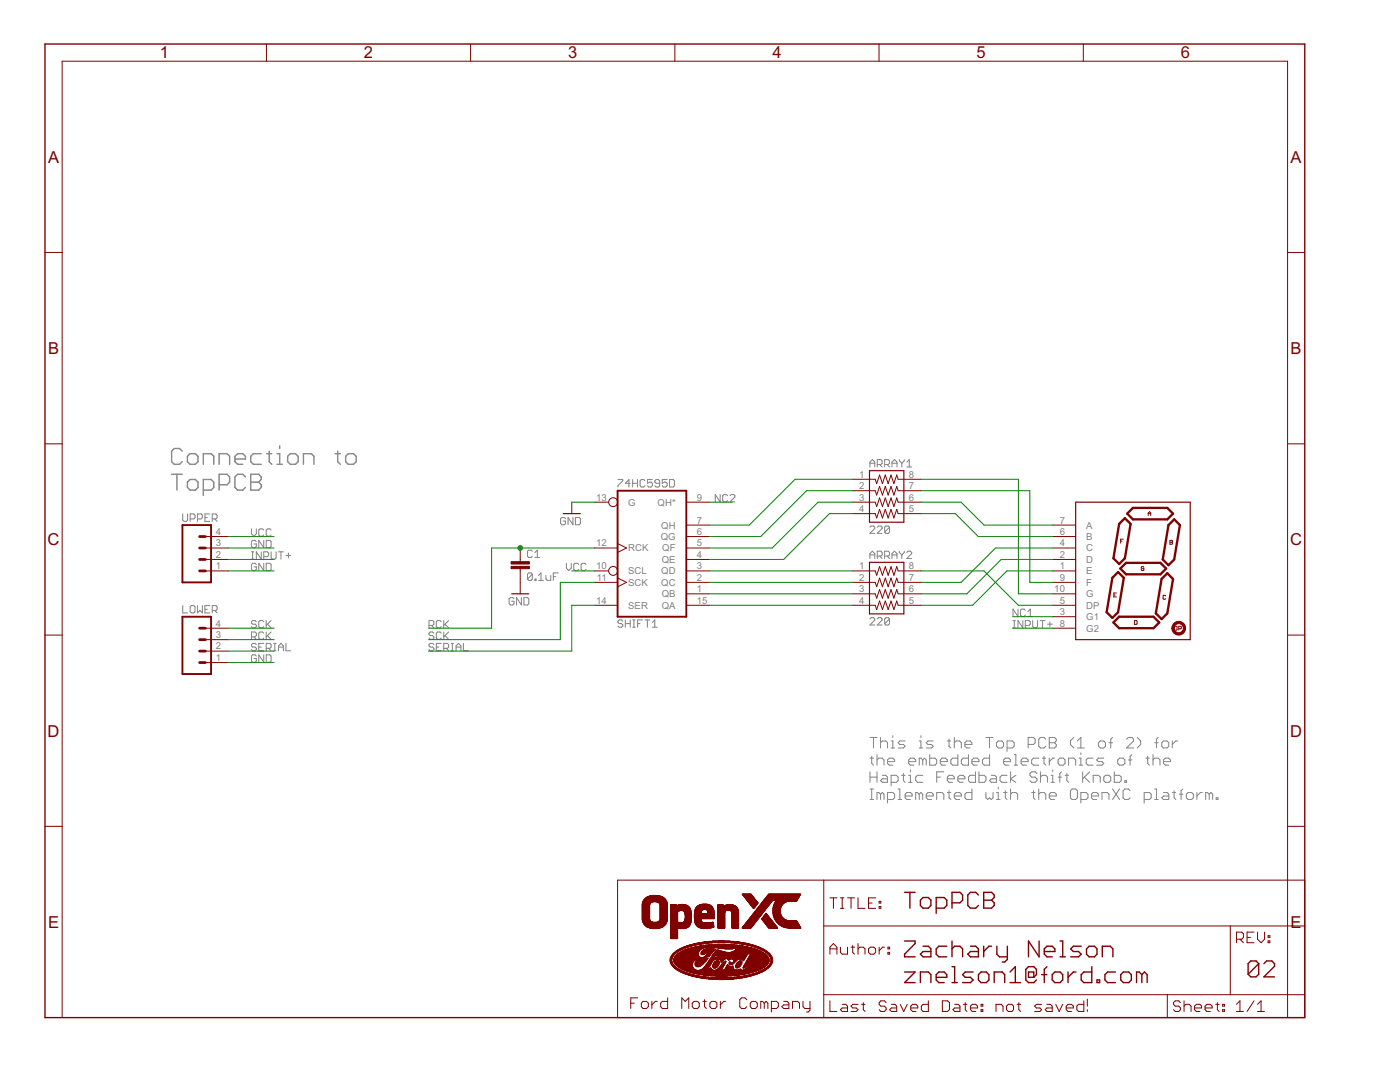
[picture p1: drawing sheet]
<svg xmlns="http://www.w3.org/2000/svg" width="279mm" height="216mm" viewBox="0 0 279 216" stroke-linecap="round" stroke-linejoin="round" font-family="sans-serif">
<defs><g id="words">
<g font-size="3.7" fill="#800000">
<text x="31.9" y="11.7">1</text>
<text x="72.6" y="11.7">2</text>
<text x="113.4" y="11.7">3</text>
<text x="154.1" y="11.7">4</text>
<text x="194.9" y="11.7">5</text>
<text x="235.7" y="11.7">6</text>
<text x="9.6" y="32.5">A</text>
<text x="257.6" y="32.5">A</text>
<text x="9.6" y="70.6">B</text>
<text x="257.6" y="70.6">B</text>
<text x="9.5" y="108.8">C</text>
<text x="257.5" y="108.8">C</text>
<text x="9.5" y="147">D</text>
<text x="257.5" y="147">D</text>
<text x="9.6" y="185.1">E</text>
<text x="257.6" y="185.1">E</text>
</g>
<g font-size="2.1" fill="#808080">
<text x="171.5" y="95.3">1</text>
<text x="181.4" y="95.3">8</text>
<text x="119" y="99.9">13</text>
<text x="125.4" y="100.9">G</text>
<text x="131.2" y="100.9">QH*</text>
<text x="139.1" y="99.9">9</text>
<text x="171.5" y="97.6">2</text>
<text x="171.5" y="99.9">3</text>
<text x="181.4" y="97.6">7</text>
<text x="181.4" y="99.9">6</text>
<text x="43.1" y="106.7">4</text>
<text x="131.9" y="107.8">QG</text>
<text x="132" y="105.5">QH</text>
<text x="139.1" y="106.7">6</text>
<text x="139.1" y="104.5">7</text>
<text x="171.5" y="102.2">4</text>
<text x="181.4" y="102.2">5</text>
<text x="211.5" y="104.5">7</text>
<text x="211.5" y="106.7">6</text>
<text x="216.8" y="105.5">A</text>
<text x="216.8" y="107.8">B</text>
<text x="43.1" y="113.6">1</text>
<text x="43.1" y="111.3">2</text>
<text x="43.1" y="109">3</text>
<text x="119" y="113.6">10</text>
<text x="119" y="109">12</text>
<text x="125.4" y="110">RCK</text>
<text x="132.1" y="112.3">QE</text>
<text x="132.2" y="110">QF</text>
<text x="139.1" y="113.6">3</text>
<text x="139.1" y="111.3">4</text>
<text x="139.1" y="109">5</text>
<text x="171.5" y="113.6">1</text>
<text x="181.4" y="113.6">8</text>
<text x="211.5" y="109">4</text>
<text x="211.5" y="111.3">2</text>
<text x="211.5" y="113.6">1</text>
<text x="216.8" y="110">C</text>
<text x="216.8" y="112.3">D</text>
<text x="119.1" y="115.9">11</text>
<text x="125.4" y="114.6">SCL</text>
<text x="125.4" y="116.9">SCK</text>
<text x="132" y="116.9">QC</text>
<text x="132" y="114.6">QD</text>
<text x="132.1" y="119.2">QB</text>
<text x="139.1" y="118.2">1</text>
<text x="139.1" y="115.9">2</text>
<text x="171.5" y="115.9">2</text>
<text x="171.5" y="118.2">3</text>
<text x="181.4" y="115.9">7</text>
<text x="181.4" y="118.2">6</text>
<text x="210.4" y="118.2">10</text>
<text x="211.5" y="115.9">9</text>
<text x="216.8" y="114.6">E</text>
<text x="216.8" y="116.9">F</text>
<text x="216.8" y="119.2">G</text>
<text x="43.1" y="125">4</text>
<text x="119" y="120.5">14</text>
<text x="125.4" y="121.5">SER</text>
<text x="132.1" y="121.5">QA</text>
<text x="139.1" y="120.5">15</text>
<text x="171.5" y="120.5">4</text>
<text x="181.4" y="120.5">5</text>
<text x="211.5" y="120.5">5</text>
<text x="211.5" y="122.7">3</text>
<text x="211.5" y="125">8</text>
<text x="216.8" y="121.5">DP</text>
<text x="216.8" y="123.7">G1</text>
<text x="43.1" y="131.9">1</text>
<text x="43.1" y="129.6">2</text>
<text x="43.1" y="127.3">3</text>
<text x="216.8" y="126">G2</text>
</g>
</g></defs>
<g fill="none" stroke="#808080" stroke-width=".2">
<path d="M123.3 95.7h1v.2l-1 1v.3M125.8 96.4h-1l.7-.7v1.5M126.3 96.4h.9M126.3 95.7v1.5M127.2 95.7v1.5M128.7 95.9l-.2-.2h-.5l-.3 .2v1l.3 .3h.5l.2-.3M130.2 95.7h-1v.7l.5-.2h.2l.3 .2v.5l-.3 .3h-.4l-.3-.3M131.7 96.4h-.8l-.2-.2v-.3l.2-.2h.5l.3 .2v1l-.3 .3h-.5l-.2-.3M133.1 95.7h-.9v.7l.5-.2h.2l.2 .2v.5l-.2 .3h-.5l-.2-.3M133.6 95.7h.8l.2 .2v1l-.2 .3h-.8zM143.7 98.7v1.4l-1-1.4v1.4M145.2 98.9l-.3-.2h-.4l-.3 .2v1l.3 .2h.4l.3-.2"/>
<path d="M145.7 98.9l.2-.2h.5l.3 .2v.3l-1 .9h1M173.6 93.2v-1l.5-.5 .5 .5v1M173.6 92.4h1M175.1 92.7h.7l.2-.3v-.5l-.2-.2h-.7v1.5M175.6 92.7l.4 .5M176.6 92.7h.7l.2-.3v-.5l-.2-.2h-.7v1.5M177 92.7l.5 .5M178 92.4h1M178 93.2v-1l.5-.5 .5 .5v1M179.5 91.7v.2l.5 .5M180 92.4v.8M180.5 91.7v.2l-.5 .5"/>
<path d="M181 92.2l.5-.5v1.5M181 93.2h.9M36.5 102.6v1.2l.2 .2h.5l.2-.2v-1.2M38 103.5h.7l.2-.2v-.5l-.2-.2h-.7v1.4M39.4 103.5h.8l.2-.2v-.5l-.2-.2h-.8v1.4M40.9 103.3h.5M41.9 102.6h-1v1.4h1M42.4 103.5h.7l.2-.2v-.5l-.2-.2h-.7v1.4M42.8 103.5l.5 .5M50.2 111.6h.5M50.2 110.1h.5M50.2 105.5v1l.5 .5 .5-.5v-1"/>
<path d="M50.4 110.1v1.5M51.2 108.1l-.3-.3h-.5l-.2 .3v.9l.2 .3h.5l.3-.3v-.5h-.5M51.2 112.6l-.3-.2h-.5l-.2 .2v1l.2 .3h.5l.3-.3v-.5h-.5M52.1 110.1v1.5l-.9-1.5v1.5M52.6 111.1h.8l.2-.3v-.5l-.2-.2h-.8v1.5M52.6 107.8v1.5l-1-1.5v1.5M52.6 112.4v1.5l-1-1.5v1.5M52.6 105.8l-.2-.3h-.5l-.3 .3v.9l.3 .3h.5l.2-.3M53.1 107.8h.8l.2 .3v.9l-.2 .3h-.8zM53.1 112.4h.8l.2 .2v1l-.2 .3h-.8zM54.1 110.1v1.2l.3 .3h.4l.3-.3v-1.2M54.1 105.8l-.2-.3h-.5l-.3 .3v.9l.3 .3h.5l.2-.3"/>
<path d="M55.6 110.1h1M56.1 110.1v1.5M57.1 110.8h.9M57.6 110.3v1M102.6 119.5l-.3-.2h-.4l-.3 .2v1l.3 .2h.4l.3-.2v-.5h-.5M104.1 119.3v1.4l-1-1.4v1.4M104.6 119.3h.7l.2 .2v1l-.2 .2h-.7zM106.2 110l-.2-.2h-.5l-.2 .2v1l.2 .2h.5l.2-.2M106.2 114.6l-.2-.3h-.5l-.2 .3v.9M106.2 114.6v.9l-.2 .3h-.5l-.2-.3M106.2 114.6l-.9 .9M106.7 115.5h.3v.3h-.3z"/>
<path d="M106.7 111.2h1M106.7 110.3l.5-.5v1.4M107.5 115.8h1M107.5 114.8l.5-.5v1.5M108.9 114.8v.7l.3 .3h.7v-1M110.4 115.1h.5M111.4 114.3h-1v1.5M112.9 103.5l-.3-.2h-.5l-.2 .2v1l.2 .2h.5l.3-.2v-.5h-.5M113 112.4v1l.5 .5 .5-.5v-1M114.3 103.3v1.4l-.9-1.4v1.4M114.8 103.3h.8l.2 .2v1l-.2 .2h-.8zM115.5 112.6l-.3-.2h-.5l-.2 .2v1l.2 .3h.5l.3-.3"/>
<path d="M117 112.6l-.3-.2h-.5l-.2 .2v1l.2 .3h.5l.3-.3M173.6 111.4v-.9l.5-.5 .5 .5v.9M173.6 105.2l.2-.2h.5l.3 .2v.3l-1 .9h1M173.6 110.7h1M175.1 105.2l.2-.2h.5l.2 .2v.3l-.9 .9h.9M175.1 111h.7l.2-.3v-.5l-.2-.2h-.7v1.4M175.6 111l.4 .4M176.6 111h.7l.2-.3v-.5l-.2-.2h-.7v1.4M177 111l.5 .4M177.5 105.2v1l-.2 .2h-.5l-.2-.2M177.5 105.2l-.2-.2h-.5l-.2 .2v1M177.5 105.2l-.9 1"/>
<path d="M178 111.4v-.9l.5-.5 .5 .5v.9M178 110.7h1M179.5 110v.2l.5 .5M180 110.7v.7M180.5 110v.2l-.5 .5M181 110.2l.2-.2h.5l.2 .2v.3l-.9 .9h.9M36.5 120.8v1.5h.9M38.2 120.8h.5l.2 .3v1l-.2 .2h-.5l-.2-.2v-1zM39.4 120.8v1.5l.5-.5 .5 .5v-1.5M40.9 121.6h.5M41.9 120.8h-1v1.5h1M42.4 121.8h.7l.2-.2v-.5l-.2-.3h-.7v1.5"/>
<path d="M42.8 121.8l.5 .5M50.2 127.1h.7l.3-.3v-.5l-.3-.2h-.7v1.5M50.7 127.1l.5 .5M51.2 124.1l-.3-.3h-.5l-.2 .3v.2l.2 .2h.5l.3 .3v.2l-.3 .3h-.5l-.2-.3M51.2 128.6l-.3-.2h-.5l-.2 .2v.3l.2 .2h.5l.3 .3v.2l-.3 .3h-.5l-.2-.3M51.2 130.9l-.3-.2h-.5l-.2 .2v1l.2 .2h.5l.3-.2v-.5h-.5M51.6 129.1h.6M52.6 124.1l-.2-.3h-.5l-.3 .3v.9l.3 .3h.5l.2-.3M52.6 130.7v1.4l-1-1.4v1.4M52.6 126.3l-.2-.2h-.5l-.3 .2v1l.3 .3h.5l.2-.3M52.6 128.4h-1v1.5h1M53.1 129.4h.8l.2-.3v-.5l-.2-.2h-.8v1.5"/>
<path d="M53.1 130.7h.8l.2 .2v1l-.2 .2h-.8zM53.1 123.8v1.5M53.1 126.1v1.5M53.4 126.8l.7 .8M53.4 124.5l.7 .8M53.6 129.4l.5 .5M54.1 126.1l-1 1M54.1 123.8l-1 1M54.6 128.4h.5M54.6 129.9h.5M54.8 128.4v1.5M55.6 129.1h1"/>
<path d="M55.6 129.9v-1l.5-.5 .5 .5v1M57.1 128.4v1.5h.9M85.6 124.8h.7l.3-.3v-.4l-.3-.3h-.7v1.5M86.1 124.8l.5 .5M86.6 126.3l-.3-.2h-.4l-.3 .2v.3l.3 .2h.4l.3 .3v.2l-.3 .3h-.4l-.3-.3M86.6 128.6l-.3-.2h-.4l-.3 .2v.3l.3 .2h.4l.3 .3v.2l-.3 .3h-.4l-.3-.3M87.1 129.1h.5M88.1 124.1l-.3-.3h-.5l-.2 .3v.9l.2 .3h.5l.3-.3M88.1 126.3l-.3-.2h-.5l-.2 .2v1l.2 .3h.5l.3-.3M88.1 128.4h-1v1.5h1M88.6 123.8v1.5M88.6 126.1v1.5"/>
<path d="M88.6 129.4h.7l.2-.3v-.5l-.2-.2h-.7v1.5M88.8 124.5l.7 .8M88.8 126.8l.7 .8M89 129.4l.5 .5M89.5 123.8l-.9 1M89.5 126.1l-.9 1M90 128.4h.5M90 129.9h.5M90.3 128.4v1.5M91 129.1h1M91 129.9v-1l.5-.5 .5 .5v1M92.5 128.4v1.5h1"/>
<path d="M124.3 124l-.2-.3h-.5l-.3 .3v.2l.3 .2h.5l.2 .3v.2l-.2 .3h-.5l-.3-.3M124.8 124.4h1M124.8 123.7v1.5M125.8 123.7v1.5M126.3 123.7h.4M126.3 125.2h.4M126.5 123.7v1.5M127.3 124.4h.4M128.2 123.7h-.9v1.5M128.7 123.7h1M129.2 123.7v1.5M130.2 124.2l.5-.5v1.5"/>
<path d="M130.2 125.2h1M173.6 123.5l.2-.2h.5l.3 .2v.2l-1 1h1M175.1 123.5l.2-.2h.5l.2 .2v.2l-.9 1h.9M177.5 123.5l-.2-.2h-.5l-.2 .2v1M177.5 123.5v1l-.2 .2h-.5l-.2-.2M177.5 123.5l-.9 1M202.2 125.3h.4M202.2 123.8h.4M202.4 123.8v1.5M203.2 121.5v1.5l-1-1.5v1.5M204.1 123.8v1.5l-.9-1.5v1.5M204.6 121.8l-.2-.3h-.5l-.3 .3v.9l.3 .3h.5l.2-.3"/>
<path d="M204.6 124.8h.8l.2-.3v-.4l-.2-.3h-.8v1.5M205.1 122l.5-.5v1.5M205.1 123h1M206.1 123.8v1.2l.3 .3h.4l.3-.3v-1.2M207.6 123.8h1M208.1 123.8v1.5M209 124.5h1M209.5 124.1v.9M173.6 147.2h1.4M173.6 151.3h.7M173.6 154v2.1M173.6 155.1h1.4"/>
<path d="M173.6 159.5h.7M173.6 157.4h.7M174 150.9v1.4l.3 .4M174 157.4v2.1M174.3 147.2v2M175 151.6l.4-.3h.7l.3 .3v1.1M175 150.6v2.1M175 154v2.1M175.7 147.2v2M175.7 158.5v1M175.7 148.2l.4-.4h.7l.3 .4v1M175.7 158.5l-.3-.4h-.4v1.4"/>
<path d="M175.7 158.5l.4-.4 .3 .4v1M176.1 154.7h.7l.3 .4v1h-1l-.4-.3 .4-.4h1M177.1 152h1.4v-.4l-.3-.3h-.7l-.4 .3v.7l.4 .4h.7M177.1 159.5h1.1l.3-.3v-.7l-.3-.4h-1.1v2.1M177.8 147.8h.4v1.4M177.8 149.2h.7M177.8 156.1h1.1l.3-.3v-.7l-.3-.4h-1.1v2.1M178.2 146.8v.4M179.2 159.5h.7M179.2 157.4h.4v2.1M179.9 154.7h.7M180.3 154.3v1.5l.3 .3"/>
<path d="M180.6 147.8h-1l-.4 .4 .4 .3h.7l.3 .4-.3 .3h-1.1M180.6 158.8h1.4v-.3l-.3-.4h-.7l-.4 .4v.7l.4 .3h.7M181.3 152h1.5v-.4l-.4-.3h-.7l-.4 .3v.7l.4 .4h.7M181.3 154.7h.4v1.4M181.3 156.1h.7M181.7 153.6v.4M183.5 147.8h.3v1.4M183.5 149.2h.6M183.5 158.5l-.4-.4h-.3v1.4M183.5 158.5v1M183.5 158.5l.3-.4 .3 .4v1M183.8 146.8v.4"/>
<path d="M184.1 151.6l-.3-.3h-.3v1.4M184.1 154.7h-1l-.3 .4v.7l.3 .3h1M184.1 151.6v1.1M184.1 151.6l.4-.3 .3 .3v1.1M184.8 158.8h1.4v-.3l-.3-.4h-.7l-.4 .4v.7l.4 .3h.7M185.5 150.6v2.1h1.1l.3-.4v-.7l-.3-.3h-1.1M186.2 147.8h-1l-.4 .4 .4 .3h.7l.3 .4-.3 .3h-1.1M186.9 159.5v-1.4h1.1l.4 .4v1M186.9 155.1h.8M187.7 152h1.4v-.4l-.4-.3h-.7l-.3 .3v.7l.3 .4h.7M188.4 154h-1.5v2.1M189.1 147.8h.7"/>
<path d="M189.1 155.4h1.4v-.3l-.4-.4h-.7l-.3 .4v.7l.3 .3h.7M189.1 158.1h.7M189.4 147.5v1.4l.4 .3M189.4 157.8v1.4l.4 .3M190.5 148.2l.3-.4h.7l.4 .4v1M190.5 147.2v2M190.5 158.8h1.4v-.3l-.4-.4h-.7l-.3 .4v.7l.3 .3h.7M191.2 155.4h1.4v-.3l-.4-.4h-.7l-.3 .4v.7l.3 .3h.7M191.2 150.6v2.1h-1.1l-.3-.4v-.7l.3-.3h1.1M192.6 148.5h1.4v-.3l-.4-.4h-.7l-.3 .4v.7l.3 .3h.7M193.3 150.6v2.1h-1.1l-.3-.4v-.7l.3-.3h1.1M194 157.4v2.1h-1.1l-.3-.3v-.7l.3-.4h1.1"/>
<path d="M194 152h1.4v-.4l-.4-.3h-.7l-.3 .3v.7l.3 .4h.7M194.7 154v2.1h-1.1l-.3-.3v-.7l.3-.4h1.1M195.4 154v2.1h1l.4-.3v-.7l-.4-.4h-1M196.8 147.2h1.4M196.8 158.1v1.1l.3 .3 .4-.3 .3 .3 .4-.3v-1.1M197.5 147.2v2M197.5 150.6v2.1h-1.1l-.3-.4v-.7l.3-.3h1.1M197.8 154.7h.7l.4 .4v1h-1.1l-.3-.3 .3-.4h1.1M198.9 159.5h.7M198.9 158.1h.3v1.4M199.2 147.8h.7l.4 .4v.7l-.4 .3h-.7l-.3-.3v-.7zM199.2 157.1v.3"/>
<path d="M200.3 152h1.4v-.4l-.4-.3h-.7l-.3 .3v.7l.3 .4h.7M200.3 158.1h.7M200.6 157.8v1.4l.4 .3M201 149.2h1l.4-.3v-.7l-.4-.4h-1v2.1M201 154.7h-1.1l-.3 .4v.7l.3 .3h1.1M201.7 154v2.1M201.7 157.4v2.1M201.7 158.5l.3-.4h.7l.4 .4v1M202.4 152.7h.7M202.4 150.6h.3v2.1M202.7 154.7l-1 .7 1 .7M203.8 152h1.4v-.4l-.3-.3h-.8l-.3 .3v.7l.3 .4h.8"/>
<path d="M205.2 148.5h1l.4-.3v-.7l-.4-.3h-1v2M205.9 158.1h.7M206.2 157.8v1.4l.4 .3M206.9 154.3l-.3-.3h-.7l-.4 .3v.4l.4 .4h.7l.3 .3v.4l-.3 .3h-.7l-.4-.3M207.3 157.4v2.1M207.3 151.3h-1.1l-.3 .3v.7l.3 .4h1.1M207.3 158.5l.3-.4h.7l.4 .4v1M207.6 155.1l.4-.4h.7l.3 .4v1M207.6 154v2.1M208 151.3h.7M208.3 150.9v1.4l.4 .4M208.7 147.5l-.4-.3h-.7l-.3 .3v1.4l.3 .3h.7l.4-.3"/>
<path d="M209.4 147.2h1.1l.3 .3v.3l-.3 .4 .3 .3v.4l-.3 .3h-1.1zM209.4 151.3v1.4M209.4 158.8h1.4v-.3l-.3-.4h-.7l-.4 .4v.7l.4 .3h.7M209.4 148.2h1.1M209.8 154.7h.3v1.4M209.8 156.1h.7M210.1 153.6v.4M210.5 151.3h-.4l-.7 .7M211.2 155.1h.7M211.5 151.3h.7l.4 .3v.7l-.4 .4h-.7l-.3-.4v-.7zM211.9 154l-.4 .3v1.8M212.6 154.7h.7"/>
<path d="M212.9 154.3v1.5l.4 .3M213.3 152.7v-1.4h1l.4 .3v1.1M214 157.4h.7l.3 .4v1.4l-.3 .3h-.7l-.4-.3v-1.4zM214.3 147.2l-.7 .6v.7l.7 .7M215 149.2h1.4M215 147.8l.7-.6v2M215.4 151.3h.3v1.4M215.4 152.7h.7M215.7 150.2v.4M215.7 159.5h1.1l.3-.3v-.7l-.3-.4h-1.1v2.1M216.1 154v2.1M216.4 155.1l1.1 1"/>
<path d="M217.5 154l-1.4 1.4M217.8 158.8h1.4v-.3l-.3-.4h-.7l-.4 .4v.7l.4 .3h.7M218.2 151.3h-1.1l-.3 .3v.7l.3 .4h1.1M218.2 156.1v-1.4h1l.4 .4v1M219.6 147.8h.7l.3 .4v.7l-.3 .3h-.7l-.4-.3v-.7zM219.9 159.5v-1.4h1.1l.3 .4v1M220.3 151.3h-1.1l-.3 .3 .3 .4h.7l.4 .3-.4 .4h-1M220.6 154.7h.7l.4 .4v.7l-.4 .3h-.7l-.3-.3v-.7zM221.3 148.2h.7M222 147.2l-.3 .3v1.7M222 157.4l1.4 2.1M222.4 154v2.1h1l.4-.3v-.7l-.4-.4h-1"/>
<path d="M223.4 151.3h.7l.4 .3v.7l-.4 .4h-.7l-.3-.4v-.7zM223.4 157.4l-1.4 2.1M224.5 155.8h.3v.3h-.3zM224.8 147.5l.4-.3h.7l.3 .3v.3l-1.4 1.4h1.4M225.2 151.6h.7M225.5 157.8l-.3-.4h-.7l-.4 .4v1.4l.4 .3h.7l.3-.3M225.9 150.6l-.4 .3v1.8M226.9 147.2l.7 .6v.7l-.7 .7M228.3 159.5h1.1l.3-.3v-.7l-.3-.4h-1.1v2.1M228.7 151.3h.7M229 150.9v1.4l.4 .4M230.1 151.6l.3-.3h.7l.4 .3v1.1"/>
<path d="M230.1 150.6v2.1M230.4 148.2h.7M230.4 157.4h.4v2.1M230.4 159.5h.7M231.1 147.2l-.3 .3v1.7M232.2 147.8h.7l.4 .4v.7l-.4 .3h-.7l-.3-.3v-.7zM232.2 158.1h.7l.4 .4v1h-1.1l-.3-.3 .3-.4h1.1M232.2 152h1.4v-.4l-.3-.3h-.7l-.4 .3v.7l.4 .4h.7M234 147.8v1.4M234 158.1h.7M234.3 157.8v1.4l.4 .3M235 147.8h-.3l-.7 .7"/>
<path d="M235.4 158.5h.7M236.1 157.4l-.4 .4v1.7M236.8 158.5l.3-.4h.7l.4 .4v.7l-.4 .3h-.7l-.3-.3zM238.9 158.1v1.4M239.9 158.1h-.3l-.7 .7M241.3 158.5l-.3-.4h-.4v1.4M241.3 158.5v1M241.3 158.5l.4-.4 .3 .4v1M242.7 159.2h.4v.3h-.4z"/>
</g>
<g fill="none" stroke="#808080" stroke-width=".28">
<path d="M34.2 94.6h2.2M35.3 94.6v3.2M36.4 90l-.6-.5h-1l-.6 .5v2.1l.6 .5h1l.6-.5M37.4 91.1l.5-.6h1.1l.5 .6v1l-.5 .5h-1.1l-.5-.5zM37.4 96.2l.5-.5h1.1l.5 .5v1.1l-.5 .5h-1.1l-.5-.5zM40.6 92.6v-2.1h1.5l.6 .6v1.5M40.6 97.8h1.5l.6-.5v-1.1l-.6-.5h-1.5v3.1M43.7 92.6v-2.1h1.6l.5 .6v1.5M43.7 96.7h1.6l.5-.5v-1l-.5-.6h-1.6v3.2M46.9 91.6h2.1v-.5l-.5-.6h-1.1l-.5 .6v1l.5 .5h1.1M49 95.2l-.5-.6h-1.1l-.5 .6v2.1l.5 .5h1.1l.5-.5M50 94.6h1.6l.5 .6v.5l-.5 .5 .5 .5v.6l-.5 .5h-1.6z"/>
<path d="M50 96.2h1.6M52.1 90.5h-1.5l-.6 .6v1l.6 .5h1.5M53.2 90.5h1.1M53.7 90v2.1l.6 .5M55.3 92.6h1M55.3 90.5h.5v2.1M55.8 89v.5M57.4 91.1l.5-.6h1.1l.5 .6v1l-.5 .5h-1.1l-.5-.5zM60.6 92.6v-2.1h1.5l.6 .6v1.5M66.9 90.5h1M67.4 90v2.1l.5 .5M69 91.1l.5-.6h1l.6 .6v1l-.6 .5h-1l-.5-.5z"/>
</g>
<g fill="none" stroke="#800000" stroke-width=".28">
<path d="M9 8.8h251.4v194.3h-251.4zM180.5 178.1h2.1M181.6 178.1v3.1M183.7 179.6l.5-.5h1.1l.5 .5v1.1l-.5 .5h-1.1l-.5-.5zM195.3 178.6l-.6-.5h-1l-.6 .5v2.1l.6 .5h1l.6-.5M196.3 178.1h1.6l.5 .5v.5l-.5 .5 .5 .5v.6l-.5 .5h-1.6zM196.3 179.6h1.6M180.5 187.8h2.1v.5l-2.1 2.1v.5h2.1M180.5 194h2.1l-2.1 2.1h2.1M183.7 196.1v-2.1h1.6l.5 .5v1.6M184.2 188.8h1.1l.5 .5v1.6h-1.6l-.5-.5 .5-.5h1.6M186.8 181.2h1.6l.6-.5v-1.1l-.6-.5h-1.6v3.1"/>
<path d="M186.8 195h2.2v-.5l-.6-.5h-1l-.6 .5v1l.6 .6h1M189 188.8h-1.6l-.6 .5v1.1l.6 .5h1.6M190 189.3l.5-.5h1.1l.5 .5v1.6M190 180.1h1.6l.5-.5v-1l-.5-.5h-1.6v3.1M190 187.8v3.1M190 196.1h1.1M190 192.9h.5v3.2M193.7 188.8h1l.6 .5v1.6h-1.6l-.6-.5 .6-.5h1.6M194.2 194h-1.6l-.5 .5 .5 .5h1.1l.5 .5-.5 .6h-1.6M195.8 194h1l.6 .5v1l-.6 .6h-1l-.5-.6v-1zM196.3 188.8v2.1M197.9 188.8h-.5l-1.1 1.1"/>
<path d="M198.4 196.1v-2.1h1.6l.5 .5v1.6M198.9 188.8v1.6l.6 .5h1.5M201 188.8v2.7l-.5 .5h-.5M201.6 196.1h2.1M201.6 194l1-1.1v3.2M205.3 194h1v1h-1zM206.3 195l.5-.5v-1.1l-.5-.5h-1l-.6 .5v2.1l.6 .6h1l.5-.6M207.4 187.8v3.1l-2.1-3.1v3.1M207.9 194.5h1M208.4 189.9h2.1v-.6l-.5-.5h-1.1l-.5 .5v1.1l.5 .5h1.1M208.9 192.9l-.5 .5v2.7M210 194.5l.5-.5h1.1l.5 .5v1l-.5 .6h-1.1l-.5-.6z"/>
<path d="M211.6 187.8h.5v3.1M211.6 190.9h1M213.1 194v2.1M214.7 194h-.5l-1.1 1M215.8 188.8h-1.6l-.5 .5 .5 .6h1l.6 .5-.6 .5h-1.5M216.8 189.3l.6-.5h1l.5 .5v1.1l-.5 .5h-1l-.6-.5zM217.9 192.9v3.2h-1.6l-.5-.6v-1l.5-.5h1.6M218.9 195.5h.6v.6h-.6zM220 190.9v-2.1h1.6l.5 .5v1.6M222.6 194h-1.6l-.5 .5v1l.5 .6h1.6M224.2 194h1.1l.5 .5v1l-.5 .6h-1.1l-.5-.6v-1zM227.9 194.5l-.5-.5h-.6v2.1"/>
<path d="M227.9 194.5v1.6M227.9 194.5l.5-.5 .5 .5v1.6M251.2 192.3l-.5-.6h-1.1l-.5 .6v2.1M251.2 192.3v2.1l-.5 .5h-1.1l-.5-.5M251.2 192.3l-2.1 2.1M252.2 192.3l.6-.6h1l.6 .6v.5l-2.2 2.1h2.2"/>
</g>
<path d="M173.5 93.9h6.9v10.3h-6.9zM102.1 118.5h3.4M112.4 102.5h3.4M173.5 112.2h6.9v10.3h-6.9zM214.7 100.2h22.8v27.4h-22.8z" fill="none" stroke="#800000" stroke-width=".23"/>
<path d="M223.1 114.2l1.2 1.1-1.2 6.9-1.1 1.1-1.1-1.1 1.1-6.9zM223.6 113.5l1.1-1.2h6.9l1.1 1.2-1.1 1.1h-6.9zM224.5 103.4l1.1 1.1-1.1 6.9-1.1 1.1-1.2-1.1 1.2-6.9zM225 102.5l1.1-1.2h6.9l1.1 1.2-1.1 1.1h-6.9zM233 114.4l1.1 1.1-1.1 6.9-1.2 1.1-1.1-1.1 1.1-6.9zM234.3 103.6l1.2 1.2-1.2 6.8-1.1 1.2-1.1-1.2 1.1-6.8zM222.2 124.2l1.2-1.1h6.8l1.2 1.1-1.2 1.1h-6.8z" fill="none" stroke="#800000" stroke-width=".47"/>
<path d="M234.3 124.4a1.37 1.37 0 0 1 2.1 .3 1.37 1.37 0 0 1-.8 2 1.37 1.37 0 0 1-1.7-1.4h.4a.92 .92 0 0 1 1.4-.7 .92 .92 0 0 1 .1 1.5 .92 .92 0 0 1-1.4-.5l-.1-.3h-.4z" fill-rule="evenodd" fill="#800000" stroke="#800000" stroke-width=".2"/>
<g fill="none" stroke="#800000" stroke-width=".2">
<path d="M53.2 8.8v3.4M93.9 8.8v3.4M134.7 8.8v3.4M175.4 8.8v3.4M216.2 8.8v3.4M9 50.4h3.4M257 50.4h3.4M9 88.6h3.4M170.1 95.6h4.6l.3 .9 .5-1.7 .6 1.7 .6-1.7 .5 1.7 .6-1.7 .6 1.7 .6-1.7 .2 .8h4.6M170.1 97.9h4.6l.3 .9 .5-1.7 .6 1.7 .6-1.7 .5 1.7 .6-1.7 .6 1.7 .6-1.7 .2 .8h4.6M257 88.6h3.4M41 107.1h4.6"/>
<path d="M41 109.3h4.6M41 111.6h4.6M41 113.9h4.6M103.8 109.3v2.8M103.8 113.5v5M114.1 100.2v2.3M118.7 109.3h4.6M118.7 113.9h2.8M118.7 116.2h4.6M118.7 100.2h2.8M123.3 115.3l1.7 .9-1.7 .9M123.3 108.5l1.7 .8-1.7 .9"/>
<path d="M137 104.8h4.5M137 107.1h4.5M137 109.3h4.5M137 111.6h4.5M137 113.9h4.5M137 116.2h4.5M137 118.5h4.5M137 100.2h4.5M170.1 102.5h4.6l.3 .9 .5-1.8 .6 1.8 .6-1.8 .5 1.8 .6-1.8 .6 1.8 .6-1.8 .2 .9h4.6M170.1 113.9h4.6l.3 .9 .5-1.7 .6 1.7 .6-1.7 .5 1.7 .6-1.7 .6 1.7 .6-1.7 .2 .8h4.6M170.1 116.2h4.6l.3 .9 .5-1.7 .6 1.7 .6-1.7 .5 1.7 .6-1.7 .6 1.7 .6-1.7 .2 .8h4.6M170.1 118.5h4.6l.3 .9 .5-1.8 .6 1.8 .6-1.8 .5 1.8 .6-1.8 .6 1.8 .6-1.8 .2 .9h4.6"/>
<path d="M170.1 100.2h4.6l.3 .9 .5-1.7 .6 1.7 .6-1.7 .5 1.7 .6-1.7 .6 1.7 .6-1.7 .2 .8h4.6M210.1 104.8h4.6M210.1 107.1h4.6M210.1 109.3h4.6M210.1 111.6h4.6M210.1 113.9h4.6M210.1 116.2h4.6M210.1 118.5h4.6M222.3 118.7h.2M222.8 118.3h-.5v.8h.5M223.6 108h.3M224.2 107.6h-.6v.8"/>
<path d="M228.3 113.2l-.1-.1-.4 .1v.5l.1 .2 .4-.2v-.2h-.3M229.2 102.9v-.5l.2-.3 .3 .3v.5M229.2 102.5h.5M232.6 118.9l-.1-.1-.4 .1v.5l.1 .2 .4-.2M233.5 107.8l.5 .1-.1 .7h-.4zM233.5 108.2h.4M9 126.7h3.4M41 125.3h4.6M41 132.2h4.6M41 129.9h4.6M41 127.6h4.6M118.7 120.8h4.6"/>
<path d="M137 120.8h4.5M170.1 120.8h4.6l.3 .8 .5-1.7 .6 1.7 .6-1.7 .5 1.7 .6-1.7 .6 1.7 .6-1.7 .2 .9h4.6M210.1 120.8h4.6M210.1 123.1h4.6M210.1 125.3h4.6M226.4 123.8l.5 .2v.5l-.1 .1h-.4zM234.4 125l.5 .1-.1 .6h-.4zM235.2 125.5h.4l.2-.4-.6-.1v.7M257 126.7h3.4M9 164.9h3.4M123.3 175.6h137.1v27.5h-137.1zM164.4 175.6v27.5"/>
<path d="M165.6 179.2h1.4M166.3 179.2v2.1M167.7 179.2h.7M168.1 179.2v2.1M169.1 179.2h1.4M169.8 179.2v2.1M171.2 179.2v2.1h1.4M174.8 179.2h-1.5v2.1h1.5M175.5 179.9h.3v.3h-.3zM257 164.9h3.4M127.3 199.1h-1.4v2.1M128.3 199.8h.7l.4 .4v.7l-.4 .3h-.7l-.3-.3v-.7z"/>
<path d="M130.1 199.8v1.4M131.1 199.8h-.3l-.7 .7M133.2 199.1v2.1h-1l-.4-.3v-.7l.4-.4h1M138.5 199.8h.7l.4 .4v.7l-.4 .3h-.7l-.3-.3v-.7zM140.3 199.8h.7M140.6 199.5v1.4l.4 .3M142 199.8h.7l.4 .4v.7l-.4 .3h-.7l-.3-.3v-.7zM143.8 199.8v1.4M144.8 199.8h-.3l-.7 .7M149 199.5l-.3-.4h-.7l-.4 .4v1.4l.4 .3h.7l.3-.3M150.1 199.8h.7l.3 .4v.7l-.3 .3h-.7l-.4-.3v-.7zM156.4 199.8h.7l.3 .4v1h-1l-.4-.3 .4-.4h1"/>
<path d="M160.3 199.8v1.1l.3 .3h1M161.6 199.8v1.8l-.3 .3h-.3M164.4 184.8h96M164.4 198.5h96M165.6 190.4v-1.4l.7-.7 .7 .7v1.4M165.6 199.7v2.1h1.4M165.6 189.3h1.4M167.7 189v1l.4 .4h1v-1.4M167.7 181.3h.7M169.8 189h.7M170.2 188.6v1.4l.3 .4M171.2 188.3v2.1"/>
<path d="M171.2 189.3l.4-.3h.7l.3 .3v1.1M173.3 189.3l.4-.3h.7l.4 .3v.7l-.4 .4h-.7l-.4-.4zM173.3 180.2h.8M175.5 180.9h.3v.4h-.3zM175.5 189v1.4M176.5 189h-.4l-.6 .7M177.2 189h.3v.3h-.3zM177.2 190h.3v.4h-.3zM185.3 199.7v2.1h-1.1l-.3-.3v-.7l.3-.4h1.1M188.1 199.7h1l.4 .4v1.4l-.4 .3h-1zM216.3 199.7v2.1h-1.1l-.3-.3v-.7l.3-.4h1.1M217 199.4v1.4"/>
<path d="M233 198.5v4.6M236.3 199.7v2.1M245.5 184.8v13.7M246.8 187.4h1l.4-.4v-.6l-.4-.4h-1v2.1M247.5 187.4l.7 .7M248.9 187h.7M250.3 199.7l-1.4 2.1M250.3 186h-1.4v2.1h1.4M251 186v1.4l.7 .7 .7-.7v-1.4M253.1 187.7h.3v.4h-.3zM253.1 186.7h.3v.3h-.3zM12.4 203.1v-190.9h244.6v190.9"/>
<path d="M125.9 200.2h.7M136.1 201.2v-2.1l.7 .7 .7-.7v2.1M152.5 200.2l-.3-.4h-.4v1.4M152.5 200.2v1M152.5 200.2l.4-.4 .3 .4v1M153.9 201.2h1.1l.3-.3v-.7l-.3-.4h-1.1v2.1M158.2 201.2v-1.4h1l.4 .4v1M168.1 200.4h.7l.3 .4v1h-1l-.4-.3 .4-.4h1M171.2 200.4h-1l-.4 .4 .4 .3h.7l.3 .4-.3 .3h-1.1M171.9 200.4h.7M172.3 200.1v1.4l.3 .3M176.8 200.1l-.3-.4h-.7l-.3 .4v.3l.3 .4h.7l.3 .3v.4l-.3 .3h-.7l-.3-.3"/>
<path d="M177.9 200.4h.7l.4 .4v1h-1.1l-.4-.3 .4-.4h1.1M179.7 200.4l.7 1.4 .7-1.4M181.8 201.1h1.4v-.3l-.4-.4h-.7l-.3 .4v.7l.3 .3h.7M190.5 200.4h.7l.4 .4v1h-1.1l-.3-.3 .3-.4h1.1M192.3 200.4h.7M192.6 200.1v1.4l.4 .3M193.7 201.1h1.4v-.3l-.4-.4h-.7l-.3 .4v.7l.3 .3h.7M195.8 201.5h.4v.3h-.4zM195.8 200.4h.4v.4h-.4zM198.8 201.8v-1.4h1l.4 .4v1M200.9 200.8l.3-.4h.7l.4 .4v.7l-.4 .3h-.7l-.3-.3zM203 200.4h.7"/>
<path d="M203.3 200.1v1.4l.4 .3M207.9 200.4h-1.1l-.3 .4 .3 .3h.7l.4 .4-.4 .3h-1M208.9 200.4h.7l.4 .4v1h-1.1l-.3-.3 .3-.4h1.1M210.7 200.4l.7 1.4 .7-1.4M212.8 201.1h1.4v-.3l-.4-.4h-.7l-.3 .4v.7l.3 .3h.7M217 201.5v.3M235.6 200.1l-.4-.4h-.7l-.3 .4v.3l.3 .4h.7l.4 .3v.4l-.4 .3h-.7l-.3-.3M236.3 200.8l.3-.4h.7l.4 .4v1M238.4 201.1h1.4v-.3l-.3-.4h-.7l-.4 .4v.7l.4 .3h.7M240.5 201.1h1.4v-.3l-.3-.4h-.7l-.4 .4v.7l.4 .3h.7M242.6 200.4h.7M243 200.1v1.4l.3 .3"/>
<path d="M244 201.5h.4v.3h-.4zM244 200.4h.4v.4h-.4zM246.8 201.8h1.4M246.8 200.4l.7-.7v2.1M251 201.8h1.4M251 200.4l.7-.7v2.1"/>
<circle cx="122.4" cy="113.9" r=".89"/>
<circle cx="122.4" cy="100.2" r=".89"/>
</g>
<path d="M123.3 97.9h13.7v25.2h-13.7zM36.4 104.8h5.7v11.4h-5.7zM36.4 123.1h5.7v11.4h-5.7z" fill="none" stroke="#800000" stroke-width=".38"/>
<g fill="#800000" stroke="#800000" stroke-width=".2">
<path d="M133.8 187.3h1.4z"/>
<path d="M133.8 187.2l1.4 .1z"/>
<path d="M133.8 187.2h1.4z"/>
<path d="M133.8 187.1l1.4 .1z"/>
<path d="M133.8 187.1h1.4z"/>
<path d="M133.8 187l1.4 .1z"/>
<path d="M133.8 187h1.4z"/>
<path d="M133.8 186.9l1.4 .1z"/>
<path d="M133.8 186.9h1.4z"/>
<path d="M133.8 186.8h1.4z"/>
<path d="M133.8 186.7l1.4 .1z"/>
<path d="M133.8 186.7h1.4z"/>
<path d="M133.8 186.6l1.4 .1z"/>
<path d="M133.8 186.6h1.4z"/>
<path d="M133.8 186.5l1.4 .1z"/>
<path d="M133.8 186.5h1.4z"/>
<path d="M133.8 186.4l1.4 .1z"/>
<path d="M133.8 186.4h1.4z"/>
<path d="M133.8 186.3l1.4 .1z"/>
<path d="M133.8 186.2l1.4 .1z"/>
<path d="M133.8 186.2h1.4z"/>
<path d="M133.8 186.1l1.4 .1z"/>
<path d="M133.8 186.1h1.4z"/>
<path d="M133.8 186l1.4 .1z"/>
<path d="M133.8 186h1.4z"/>
<path d="M133.8 185.9l1.4 .1z"/>
<path d="M133.8 185.9h1.4z"/>
<path d="M133.8 185.8l1.4 .1z"/>
<path d="M133.8 185.8h1.4z"/>
<path d="M133.8 185.7l1.4 .1z"/>
<path d="M133.8 185.7h1.4z"/>
<path d="M133.8 185.6l1.4 .1z"/>
<path d="M133.8 185.6h1.4z"/>
<path d="M133.8 185.5l1.4 .1z"/>
<path d="M133.8 185.5h1.4z"/>
<path d="M133.8 185.4l1.4 .1z"/>
<path d="M133.8 185.4h1.4z"/>
<path d="M133.8 185.3l1.4 .1z"/>
<path d="M133.8 185.3h1.4z"/>
<path d="M130.2 185.3h.9z"/>
<path d="M135.7 185.3h.9z"/>
<path d="M140.3 185.3h.9z"/>
<path d="M129.9 185.2l1.6 .1z"/>
<path d="M133.8 185.2l1.4 .1z"/>
<path d="M135.4 185.2l1.4 .1z"/>
<path d="M140 185.2l1.6 .1z"/>
<path d="M129.7 185.2h2z"/>
<path d="M133.8 185.2h1.4z"/>
<path d="M135.3 185.2h1.7z"/>
<path d="M139.8 185.2h2z"/>
<path d="M143.3 185.2h1.4z"/>
<path d="M146 185.2h1.4z"/>
<path d="M148.1 185.2h1.8z"/>
<path d="M153.4 185.2h1.8z"/>
<path d="M157.2 185.2h2.7z"/>
<path d="M129.5 185.1h2.4z"/>
<path d="M133.8 185.1h3.3z"/>
<path d="M139.7 185.1h2.3z"/>
<path d="M143.3 185.1h1.4z"/>
<path d="M146 185.1h1.4z"/>
<path d="M148.1 185.1h1.8z"/>
<path d="M153.4 185.1h1.8z"/>
<path d="M156.9 185.1h2.9z"/>
<path d="M129.4 185.1h2.6z"/>
<path d="M133.8 185.1h3.4z"/>
<path d="M139.5 185.1h2.7z"/>
<path d="M148.1 185.1h1.9z"/>
<path d="M156.7 185.1h3.1z"/>
<path d="M129.3 185l2.8 .1z"/>
<path d="M133.8 185l3.5 .1z"/>
<path d="M139.5 185l2.9 .1z"/>
<path d="M143.3 185l1.4 .1z"/>
<path d="M146 185l1.4 .1z"/>
<path d="M148.2 185l1.8 .1z"/>
<path d="M153.3 185l1.8 .1z"/>
<path d="M156.5 185l3.3 .1z"/>
<path d="M129.2 185h3z"/>
<path d="M133.8 185h3.5z"/>
<path d="M139.4 185h3.1z"/>
<path d="M143.3 185h1.4z"/>
<path d="M146 185h1.4z"/>
<path d="M148.2 185h1.8z"/>
<path d="M153.3 185h1.8z"/>
<path d="M156.4 185h3.4z"/>
<path d="M129.1 184.9l3.2 .1z"/>
<path d="M133.8 184.9l3.6 .1z"/>
<path d="M139.3 184.9l3.2 .1z"/>
<path d="M143.3 184.9l1.4 .1z"/>
<path d="M146 184.9l1.4 .1z"/>
<path d="M148.2 184.9l1.9 .1z"/>
<path d="M153.2 184.9l1.8 .1z"/>
<path d="M156.3 184.9l3.4 .1z"/>
<path d="M129 184.9h3.3z"/>
<path d="M133.8 184.9h3.6z"/>
<path d="M139.2 184.9h3.3z"/>
<path d="M143.3 184.9h1.4z"/>
<path d="M146 184.9h1.4z"/>
<path d="M148.3 184.9h1.8z"/>
<path d="M153.2 184.9h1.8z"/>
<path d="M156.2 184.9h3.5z"/>
<path d="M128.9 184.8l3.5 .1z"/>
<path d="M133.8 184.8l3.7 .1z"/>
<path d="M139.2 184.8l3.3 .1z"/>
<path d="M143.3 184.8l1.4 .1z"/>
<path d="M146 184.8l1.4 .1z"/>
<path d="M148.3 184.8l1.9 .1z"/>
<path d="M153.2 184.8l1.8 .1z"/>
<path d="M156.1 184.8l3.6 .1z"/>
<path d="M128.9 184.8h3.6z"/>
<path d="M133.8 184.8h3.7z"/>
<path d="M139.1 184.8h3.4z"/>
<path d="M143.3 184.8h1.4z"/>
<path d="M146 184.8h1.4z"/>
<path d="M148.4 184.8h1.8z"/>
<path d="M153.1 184.8h1.8z"/>
<path d="M156 184.8h3.6z"/>
<path d="M128.9 184.7l3.6 .1z"/>
<path d="M133.8 184.7l3.8 .1z"/>
<path d="M139.1 184.7l3.4 .1z"/>
<path d="M143.3 184.7l1.4 .1z"/>
<path d="M146 184.7l1.4 .1z"/>
<path d="M148.4 184.7l1.8 .1z"/>
<path d="M153.1 184.7l1.8 .1z"/>
<path d="M155.9 184.7l3.7 .1z"/>
<path d="M128.8 184.7h3.8z"/>
<path d="M133.8 184.7h3.8z"/>
<path d="M139 184.7h3.4z"/>
<path d="M143.3 184.7h1.4z"/>
<path d="M146 184.7h1.4z"/>
<path d="M148.4 184.7h1.8z"/>
<path d="M153 184.7h1.9z"/>
<path d="M155.9 184.7h3.7z"/>
<path d="M128.8 184.7h3.9z"/>
<path d="M148.5 184.7h1.8z"/>
<path d="M153 184.7h1.8z"/>
<path d="M155.8 184.7h3.8z"/>
<path d="M128.7 184.6l4 .1z"/>
<path d="M133.8 184.6l3.9 .1z"/>
<path d="M139 184.6l3.4 .1z"/>
<path d="M143.3 184.6l1.4 .1z"/>
<path d="M146 184.6l1.4 .1z"/>
<path d="M148.5 184.6l1.8 .1z"/>
<path d="M153 184.6l1.8 .1z"/>
<path d="M155.7 184.6l3.8 .1z"/>
<path d="M128.7 184.6h4z"/>
<path d="M133.8 184.6h3.9z"/>
<path d="M138.9 184.6h3.5z"/>
<path d="M143.3 184.6h1.4z"/>
<path d="M146 184.6h1.4z"/>
<path d="M148.5 184.6h1.8z"/>
<path d="M153 184.6h1.8z"/>
<path d="M155.6 184.6h3.9z"/>
<path d="M128.6 184.5l4.1 .1z"/>
<path d="M133.8 184.5l3.9 .1z"/>
<path d="M138.9 184.5l3.5 .1z"/>
<path d="M143.3 184.5l1.4 .1z"/>
<path d="M146 184.5l1.4 .1z"/>
<path d="M148.5 184.5l1.9 .1z"/>
<path d="M152.9 184.5l1.8 .1z"/>
<path d="M155.6 184.5l3.9 .1z"/>
<path d="M128.6 184.5h4.2z"/>
<path d="M133.8 184.5h3.9z"/>
<path d="M138.9 184.5h3.5z"/>
<path d="M143.3 184.5h1.4z"/>
<path d="M146 184.5h1.4z"/>
<path d="M148.6 184.5h1.8z"/>
<path d="M152.8 184.5h1.9z"/>
<path d="M155.5 184.5h3.9z"/>
<path d="M128.5 184.4l4.3 .1z"/>
<path d="M133.8 184.4l4 .1z"/>
<path d="M138.9 184.4l3.5 .1z"/>
<path d="M143.3 184.4l1.4 .1z"/>
<path d="M146 184.4l1.4 .1z"/>
<path d="M148.7 184.4l1.8 .1z"/>
<path d="M152.8 184.4l1.8 .1z"/>
<path d="M155.4 184.4l4 .1z"/>
<path d="M128.5 184.4h4.4z"/>
<path d="M133.8 184.4h4z"/>
<path d="M138.8 184.4h3.6z"/>
<path d="M143.3 184.4h1.4z"/>
<path d="M146 184.4h1.4z"/>
<path d="M148.7 184.4h1.8z"/>
<path d="M152.8 184.4h1.8z"/>
<path d="M155.4 184.4h4z"/>
<path d="M128.5 184.3l4.4 .1z"/>
<path d="M133.8 184.3l4 .1z"/>
<path d="M138.8 184.3l3.6 .1z"/>
<path d="M143.3 184.3l1.4 .1z"/>
<path d="M146 184.3l1.4 .1z"/>
<path d="M148.7 184.3l1.8 .1z"/>
<path d="M152.8 184.3l1.8 .1z"/>
<path d="M155.4 184.3l3.9 .1z"/>
<path d="M128.4 184.3h4.5z"/>
<path d="M133.8 184.3h4z"/>
<path d="M138.8 184.3h3.6z"/>
<path d="M143.3 184.3h1.4z"/>
<path d="M146 184.3h1.4z"/>
<path d="M148.7 184.3h1.9z"/>
<path d="M152.7 184.3h1.8z"/>
<path d="M155.3 184.3h4z"/>
<path d="M128.4 184.2l4.6 .1z"/>
<path d="M133.8 184.2l4 .1z"/>
<path d="M138.8 184.2l3.5 .1z"/>
<path d="M143.3 184.2l1.4 .1z"/>
<path d="M146 184.2l1.4 .1z"/>
<path d="M148.8 184.2l1.8 .1z"/>
<path d="M152.7 184.2l1.8 .1z"/>
<path d="M155.3 184.2l4 .1z"/>
<path d="M128.4 184.2h4.6z"/>
<path d="M133.8 184.2h4.1z"/>
<path d="M138.7 184.2h3.6z"/>
<path d="M143.3 184.2h1.4z"/>
<path d="M146 184.2h1.4z"/>
<path d="M148.8 184.2h1.8z"/>
<path d="M152.7 184.2h1.8z"/>
<path d="M155.2 184.2h4.1z"/>
<path d="M128.4 184.1l4.6 .1z"/>
<path d="M133.8 184.1l4.1 .1z"/>
<path d="M138.7 184.1l3.6 .1z"/>
<path d="M143.3 184.1l1.4 .1z"/>
<path d="M146 184.1l1.4 .1z"/>
<path d="M148.9 184.1l1.7 .1z"/>
<path d="M152.6 184.1l1.9 .1z"/>
<path d="M155.2 184.1l4 .1z"/>
<path d="M128.4 184.1h4.6z"/>
<path d="M133.8 184.1h4.1z"/>
<path d="M138.7 184.1h1.7z"/>
<path d="M141.6 184.1h.7z"/>
<path d="M143.3 184.1h1.4z"/>
<path d="M146 184.1h1.4z"/>
<path d="M148.9 184.1h1.8z"/>
<path d="M152.6 184.1h1.8z"/>
<path d="M155.1 184.1h4.1z"/>
<path d="M128.4 184.1h4.7z"/>
<path d="M133.8 184.1h1.9z"/>
<path d="M136.2 184.1h1.7z"/>
<path d="M138.7 184.1h1.6z"/>
<path d="M141.8 184.1h.5z"/>
<path d="M152.5 184.1h1.8z"/>
<path d="M128.3 184l4.8 .1z"/>
<path d="M133.8 184l1.7 .1z"/>
<path d="M136.3 184l1.6 .1z"/>
<path d="M138.7 184l1.5 .1z"/>
<path d="M142.1 184l.2 .1z"/>
<path d="M143.3 184l1.4 .1z"/>
<path d="M146 184l1.4 .1z"/>
<path d="M149 184l1.8 .1z"/>
<path d="M152.5 184l1.8 .1z"/>
<path d="M155 184l4.2 .1z"/>
<path d="M128.3 184h2z"/>
<path d="M131.1 184h2z"/>
<path d="M133.8 184h1.4z"/>
<path d="M136.4 184h1.5z"/>
<path d="M138.7 184h1.4z"/>
<path d="M143.3 184h1.4z"/>
<path d="M146 184h1.4z"/>
<path d="M149 184h1.8z"/>
<path d="M152.5 184h1.8z"/>
<path d="M155 184h4.2z"/>
<path d="M128.3 183.9l1.8 .1z"/>
<path d="M131.2 183.9l1.9 .1z"/>
<path d="M133.8 183.9l1.4 .1z"/>
<path d="M136.4 183.9l1.5 .1z"/>
<path d="M138.7 183.9l1.4 .1z"/>
<path d="M143.3 183.9l1.4 .1z"/>
<path d="M146 183.9l1.4 .1z"/>
<path d="M149.1 183.9l1.7 .1z"/>
<path d="M152.4 183.9l1.9 .1z"/>
<path d="M155 183.9l4.1 .1z"/>
<path d="M128.3 183.9h1.7z"/>
<path d="M131.4 183.9h1.7z"/>
<path d="M133.8 183.9h1.4z"/>
<path d="M136.5 183.9h1.4z"/>
<path d="M138.6 183.9h1.5z"/>
<path d="M143.3 183.9h1.4z"/>
<path d="M146 183.9h1.4z"/>
<path d="M149.1 183.9h1.8z"/>
<path d="M152.4 183.9h1.8z"/>
<path d="M155 183.9h4.1z"/>
<path d="M128.2 183.8l1.7 .1z"/>
<path d="M131.4 183.8l1.7 .1z"/>
<path d="M133.8 183.8l1.4 .1z"/>
<path d="M136.5 183.8l1.4 .1z"/>
<path d="M138.6 183.8l1.4 .1z"/>
<path d="M143.3 183.8l1.4 .1z"/>
<path d="M146 183.8l1.4 .1z"/>
<path d="M149.1 183.8l1.8 .1z"/>
<path d="M152.4 183.8l1.8 .1z"/>
<path d="M154.9 183.8l4.2 .1z"/>
<path d="M128.2 183.8h1.7z"/>
<path d="M131.5 183.8h1.7z"/>
<path d="M133.8 183.8h1.4z"/>
<path d="M136.6 183.8h1.3z"/>
<path d="M138.6 183.8h1.4z"/>
<path d="M143.3 183.8h1.4z"/>
<path d="M146 183.8h1.4z"/>
<path d="M149.2 183.8h1.8z"/>
<path d="M152.4 183.8h1.7z"/>
<path d="M154.9 183.8h4.1z"/>
<path d="M128.2 183.7l1.6 .1z"/>
<path d="M131.6 183.7l1.6 .1z"/>
<path d="M133.8 183.7l1.4 .1z"/>
<path d="M136.6 183.7l1.3 .1z"/>
<path d="M138.6 183.7l1.4 .1z"/>
<path d="M143.3 183.7l1.4 .1z"/>
<path d="M146 183.7l1.4 .1z"/>
<path d="M149.2 183.7l1.8 .1z"/>
<path d="M152.3 183.7l1.8 .1z"/>
<path d="M154.8 183.7l4.2 .1z"/>
<path d="M128.2 183.7h1.6z"/>
<path d="M131.6 183.7h1.6z"/>
<path d="M133.8 183.7h1.4z"/>
<path d="M136.6 183.7h1.3z"/>
<path d="M138.6 183.7h1.4z"/>
<path d="M143.3 183.7h1.4z"/>
<path d="M146 183.7h1.4z"/>
<path d="M149.2 183.7h1.8z"/>
<path d="M152.3 183.7h1.8z"/>
<path d="M154.8 183.7h4.2z"/>
<path d="M128.2 183.6l1.6 .1z"/>
<path d="M131.6 183.6l1.6 .1z"/>
<path d="M133.8 183.6l1.4 .1z"/>
<path d="M136.6 183.6l1.3 .1z"/>
<path d="M138.6 183.6l1.4 .1z"/>
<path d="M143.3 183.6l1.4 .1z"/>
<path d="M146 183.6l1.4 .1z"/>
<path d="M149.2 183.6l1.9 .1z"/>
<path d="M152.2 183.6l1.8 .1z"/>
<path d="M154.8 183.6l2.3 .1z"/>
<path d="M128.2 183.6h1.5z"/>
<path d="M131.6 183.6h1.6z"/>
<path d="M133.8 183.6h1.4z"/>
<path d="M136.6 183.6h1.3z"/>
<path d="M138.6 183.6h1.4z"/>
<path d="M143.3 183.6h1.4z"/>
<path d="M146 183.6h1.4z"/>
<path d="M149.3 183.6h1.8z"/>
<path d="M152.2 183.6h1.8z"/>
<path d="M154.7 183.6h2.3z"/>
<path d="M131.7 183.6h1.5z"/>
<path d="M136.7 183.6h1.2z"/>
<path d="M149.3 183.6h1.9z"/>
<path d="M152.2 183.6h1.7z"/>
<path d="M154.7 183.6h2.2z"/>
<path d="M128.2 183.5l1.5 .1z"/>
<path d="M131.7 183.5l1.5 .1z"/>
<path d="M133.8 183.5l1.4 .1z"/>
<path d="M136.7 183.5l1.2 .1z"/>
<path d="M138.6 183.5l1.4 .1z"/>
<path d="M143.3 183.5l1.4 .1z"/>
<path d="M146 183.5l1.4 .1z"/>
<path d="M149.4 183.5l1.8 .1z"/>
<path d="M152.1 183.5l1.8 .1z"/>
<path d="M154.7 183.5l2.1 .1z"/>
<path d="M128.2 183.5h1.5z"/>
<path d="M131.7 183.5h1.5z"/>
<path d="M133.8 183.5h1.4z"/>
<path d="M136.7 183.5h1.2z"/>
<path d="M138.6 183.5h1.4z"/>
<path d="M143.3 183.5h1.4z"/>
<path d="M146 183.5h1.4z"/>
<path d="M149.4 183.5h1.8z"/>
<path d="M152.1 183.5h1.8z"/>
<path d="M154.7 183.5h2z"/>
<path d="M128.2 183.4l1.4 .1z"/>
<path d="M131.7 183.4l1.5 .1z"/>
<path d="M133.8 183.4l1.4 .1z"/>
<path d="M136.7 183.4l1.2 .1z"/>
<path d="M138.6 183.4l1.4 .1z"/>
<path d="M143.3 183.4l1.4 .1z"/>
<path d="M146 183.4l1.4 .1z"/>
<path d="M149.4 183.4l1.8 .1z"/>
<path d="M152 183.4l1.9 .1z"/>
<path d="M154.6 183.4l2 .1z"/>
<path d="M128.2 183.4h1.4z"/>
<path d="M131.7 183.4h1.5z"/>
<path d="M133.8 183.4h1.4z"/>
<path d="M136.7 183.4h1.2z"/>
<path d="M138.6 183.4h1.4z"/>
<path d="M143.3 183.4h1.4z"/>
<path d="M146 183.4h1.4z"/>
<path d="M149.5 183.4h1.8z"/>
<path d="M152 183.4h1.8z"/>
<path d="M154.6 183.4h1.9z"/>
<path d="M128.2 183.3l1.4 .1z"/>
<path d="M131.7 183.3l1.5 .1z"/>
<path d="M133.8 183.3l1.4 .1z"/>
<path d="M136.7 183.3l1.2 .1z"/>
<path d="M138.6 183.3l1.4 .1z"/>
<path d="M143.3 183.3l1.4 .1z"/>
<path d="M146 183.3l1.4 .1z"/>
<path d="M149.5 183.3l1.8 .1z"/>
<path d="M152 183.3l1.8 .1z"/>
<path d="M154.6 183.3l1.9 .1z"/>
<path d="M128.2 183.3h1.4z"/>
<path d="M131.7 183.3h1.5z"/>
<path d="M133.8 183.3h1.4z"/>
<path d="M136.7 183.3h1.2z"/>
<path d="M138.6 183.3h4z"/>
<path d="M143.3 183.3h1.4z"/>
<path d="M146 183.3h1.4z"/>
<path d="M149.6 183.3h1.7z"/>
<path d="M152 183.3h1.8z"/>
<path d="M154.6 183.3h1.8z"/>
<path d="M128.2 183.2l1.4 .1z"/>
<path d="M131.7 183.2l1.5 .1z"/>
<path d="M133.8 183.2l1.4 .1z"/>
<path d="M136.7 183.2l1.2 .1z"/>
<path d="M138.6 183.2l4 .1z"/>
<path d="M143.3 183.2l1.4 .1z"/>
<path d="M146 183.2l1.4 .1z"/>
<path d="M149.6 183.2l1.8 .1z"/>
<path d="M152.1 183.2l1.6 .1z"/>
<path d="M154.5 183.2l1.9 .1z"/>
<path d="M128.2 183.2h1.4z"/>
<path d="M131.7 183.2h1.5z"/>
<path d="M133.8 183.2h1.4z"/>
<path d="M136.7 183.2h1.2z"/>
<path d="M138.6 183.2h4z"/>
<path d="M143.3 183.2h1.4z"/>
<path d="M146 183.2h1.4z"/>
<path d="M149.6 183.2h1.8z"/>
<path d="M152.1 183.2h1.6z"/>
<path d="M154.5 183.2h1.8z"/>
<path d="M136.8 183.2h1.1z"/>
<path d="M149.6 183.2h1.9z"/>
<path d="M152.1 183.2h1.5z"/>
<path d="M128.2 183.1h1.4z"/>
<path d="M131.7 183.1h1.5z"/>
<path d="M133.8 183.1h1.4z"/>
<path d="M136.8 183.1h1.1z"/>
<path d="M138.6 183.1h4z"/>
<path d="M143.3 183.1h1.4z"/>
<path d="M146 183.1h1.4z"/>
<path d="M149.7 183.1h1.8z"/>
<path d="M152.2 183.1h1.4z"/>
<path d="M154.5 183.1h1.7z"/>
<path d="M128.2 183l1.4 .1z"/>
<path d="M131.7 183l1.5 .1z"/>
<path d="M133.8 183l1.4 .1z"/>
<path d="M136.8 183l1.1 .1z"/>
<path d="M138.6 183l4 .1z"/>
<path d="M143.3 183l1.4 .1z"/>
<path d="M146 183l1.4 .1z"/>
<path d="M149.8 183l1.7 .1z"/>
<path d="M152.2 183l1.4 .1z"/>
<path d="M154.5 183l1.7 .1z"/>
<path d="M128.2 183h1.4z"/>
<path d="M131.7 183h1.5z"/>
<path d="M133.8 183h1.4z"/>
<path d="M136.8 183h1.1z"/>
<path d="M138.6 183h4z"/>
<path d="M143.3 183h1.4z"/>
<path d="M146 183h1.4z"/>
<path d="M149.8 183h1.8z"/>
<path d="M152.3 183h1.2z"/>
<path d="M154.5 183h1.6z"/>
<path d="M128.2 182.9l1.4 .1z"/>
<path d="M131.7 182.9l1.5 .1z"/>
<path d="M133.8 182.9l1.4 .1z"/>
<path d="M136.8 182.9l1.1 .1z"/>
<path d="M138.6 182.9l4 .1z"/>
<path d="M143.3 182.9l1.4 .1z"/>
<path d="M146 182.9l1.4 .1z"/>
<path d="M149.8 182.9l1.8 .1z"/>
<path d="M152.3 182.9l1.1 .1z"/>
<path d="M154.5 182.9l1.6 .1z"/>
<path d="M128.2 182.9h1.4z"/>
<path d="M131.7 182.9h1.5z"/>
<path d="M133.8 182.9h1.4z"/>
<path d="M136.8 182.9h1.1z"/>
<path d="M138.6 182.9h4z"/>
<path d="M143.3 182.9h1.4z"/>
<path d="M146 182.9h1.4z"/>
<path d="M149.9 182.9h1.8z"/>
<path d="M152.4 182.9h1z"/>
<path d="M154.4 182.9h1.6z"/>
<path d="M128.2 182.8l1.4 .1z"/>
<path d="M131.7 182.8l1.5 .1z"/>
<path d="M133.8 182.8l1.4 .1z"/>
<path d="M136.8 182.8l1.1 .1z"/>
<path d="M138.6 182.8l4 .1z"/>
<path d="M143.3 182.8l1.4 .1z"/>
<path d="M146 182.8l1.4 .1z"/>
<path d="M149.9 182.8l1.8 .1z"/>
<path d="M152.4 182.8l1 .1z"/>
<path d="M154.4 182.8l1.6 .1z"/>
<path d="M128.2 182.8h1.4z"/>
<path d="M131.7 182.8h1.5z"/>
<path d="M133.8 182.8h1.4z"/>
<path d="M136.8 182.8h1.1z"/>
<path d="M138.6 182.8h4z"/>
<path d="M143.3 182.8h1.4z"/>
<path d="M146 182.8h1.4z"/>
<path d="M150 182.8h1.7z"/>
<path d="M152.4 182.8h1z"/>
<path d="M154.4 182.8h1.6z"/>
<path d="M128.2 182.7l1.4 .1z"/>
<path d="M131.7 182.7l1.5 .1z"/>
<path d="M133.8 182.7l1.4 .1z"/>
<path d="M136.8 182.7l1.1 .1z"/>
<path d="M138.6 182.7l4 .1z"/>
<path d="M143.3 182.7l1.4 .1z"/>
<path d="M146 182.7l1.4 .1z"/>
<path d="M150 182.7l1.8 .1z"/>
<path d="M152.5 182.7l.8 .1z"/>
<path d="M154.3 182.7l1.7 .1z"/>
<path d="M128.2 182.7h1.4z"/>
<path d="M131.7 182.7h1.5z"/>
<path d="M133.8 182.7h1.4z"/>
<path d="M136.8 182.7h1.1z"/>
<path d="M138.6 182.7h4z"/>
<path d="M143.3 182.7h1.4z"/>
<path d="M146 182.7h1.4z"/>
<path d="M150 182.7h1.8z"/>
<path d="M152.5 182.7h.8z"/>
<path d="M154.3 182.7h1.7z"/>
<path d="M128.2 182.6l1.4 .1z"/>
<path d="M131.7 182.6l1.5 .1z"/>
<path d="M133.8 182.6l1.4 .1z"/>
<path d="M136.8 182.6l1.1 .1z"/>
<path d="M138.6 182.6l4 .1z"/>
<path d="M143.3 182.6l1.4 .1z"/>
<path d="M146 182.6l1.4 .1z"/>
<path d="M150.1 182.6l1.7 .1z"/>
<path d="M152.5 182.6l.7 .1z"/>
<path d="M154.3 182.6l1.6 .1z"/>
<path d="M128.2 182.6h1.4z"/>
<path d="M131.7 182.6h1.5z"/>
<path d="M133.8 182.6h1.4z"/>
<path d="M136.8 182.6h1.1z"/>
<path d="M138.6 182.6h4z"/>
<path d="M143.3 182.6h1.4z"/>
<path d="M146 182.6h1.4z"/>
<path d="M150.1 182.6h1.8z"/>
<path d="M152.6 182.6h.6z"/>
<path d="M154.3 182.6h1.6z"/>
<path d="M128.2 182.5h1.4z"/>
<path d="M131.7 182.5h1.5z"/>
<path d="M133.8 182.5h1.4z"/>
<path d="M136.7 182.5h1.2z"/>
<path d="M138.6 182.5h4z"/>
<path d="M143.3 182.5h1.4z"/>
<path d="M146 182.5h1.4z"/>
<path d="M150.2 182.5h1.8z"/>
<path d="M152.7 182.5h.4z"/>
<path d="M154.3 182.5h1.6z"/>
<path d="M154.3 182.5h1.5z"/>
<path d="M128.2 182.4l1.4 .1z"/>
<path d="M131.7 182.4l1.5 .1z"/>
<path d="M133.8 182.4l1.4 .1z"/>
<path d="M136.7 182.4l1.2 .1z"/>
<path d="M138.6 182.4l4 .1z"/>
<path d="M143.3 182.4l1.4 .1z"/>
<path d="M146 182.4l1.4 .1z"/>
<path d="M150.2 182.4l1.8 .1z"/>
<path d="M152.7 182.4l.4 .1z"/>
<path d="M154.3 182.4l1.5 .1z"/>
<path d="M128.2 182.4h1.4z"/>
<path d="M131.7 182.4h1.5z"/>
<path d="M133.8 182.4h1.4z"/>
<path d="M136.7 182.4h1.2z"/>
<path d="M138.6 182.4h4z"/>
<path d="M143.3 182.4h1.4z"/>
<path d="M146 182.4h1.4z"/>
<path d="M150.2 182.4h1.9z"/>
<path d="M152.8 182.4h.2z"/>
<path d="M154.3 182.4h1.5z"/>
<path d="M128.2 182.3l1.4 .1z"/>
<path d="M131.7 182.3l1.5 .1z"/>
<path d="M133.8 182.3l1.4 .1z"/>
<path d="M136.7 182.3l1.2 .1z"/>
<path d="M138.6 182.3l4 .1z"/>
<path d="M143.3 182.3l1.4 .1z"/>
<path d="M146 182.3l1.4 .1z"/>
<path d="M150.3 182.3l1.8 .1z"/>
<path d="M152.8 182.3l.2 .1z"/>
<path d="M154.3 182.3l1.5 .1z"/>
<path d="M128.2 182.3h1.4z"/>
<path d="M131.7 182.3h1.5z"/>
<path d="M133.8 182.3h1.4z"/>
<path d="M136.7 182.3h1.2z"/>
<path d="M138.6 182.3h1.4z"/>
<path d="M141.2 182.3h1.4z"/>
<path d="M143.3 182.3h1.4z"/>
<path d="M146 182.3h1.4z"/>
<path d="M150.3 182.3h1.9z"/>
<path d="M154.3 182.3h1.5z"/>
<path d="M128.2 182.2l1.4 .1z"/>
<path d="M131.7 182.2l1.5 .1z"/>
<path d="M133.8 182.2l1.4 .1z"/>
<path d="M136.7 182.2l1.2 .1z"/>
<path d="M138.6 182.2l1.4 .1z"/>
<path d="M141.2 182.2l1.4 .1z"/>
<path d="M143.3 182.2l1.4 .1z"/>
<path d="M146 182.2l1.4 .1z"/>
<path d="M150.4 182.2l1.8 .1z"/>
<path d="M154.3 182.2l1.5 .1z"/>
<path d="M128.2 182.2h1.4z"/>
<path d="M131.7 182.2h1.5z"/>
<path d="M133.8 182.2h1.4z"/>
<path d="M136.7 182.2h1.2z"/>
<path d="M138.6 182.2h1.4z"/>
<path d="M141.2 182.2h1.4z"/>
<path d="M143.3 182.2h1.4z"/>
<path d="M146 182.2h1.4z"/>
<path d="M150.4 182.2h1.8z"/>
<path d="M154.3 182.2h1.5z"/>
<path d="M128.2 182.1l1.4 .1z"/>
<path d="M131.7 182.1l1.5 .1z"/>
<path d="M133.8 182.1l1.4 .1z"/>
<path d="M136.7 182.1l1.2 .1z"/>
<path d="M138.6 182.1l1.4 .1z"/>
<path d="M141.2 182.1l1.4 .1z"/>
<path d="M143.3 182.1l1.4 .1z"/>
<path d="M146 182.1l1.4 .1z"/>
<path d="M150.4 182.1l1.9 .1z"/>
<path d="M154.3 182.1l1.5 .1z"/>
<path d="M128.2 182.1h1.4z"/>
<path d="M131.7 182.1h1.5z"/>
<path d="M133.8 182.1h1.4z"/>
<path d="M136.6 182.1h1.3z"/>
<path d="M138.6 182.1h1.4z"/>
<path d="M141.2 182.1h1.3z"/>
<path d="M143.3 182.1h1.4z"/>
<path d="M146 182.1h1.4z"/>
<path d="M150.5 182.1h1.8z"/>
<path d="M154.3 182.1h1.4z"/>
<path d="M128.2 182l1.4 .1z"/>
<path d="M131.7 182l1.5 .1z"/>
<path d="M133.8 182l1.4 .1z"/>
<path d="M136.6 182l1.3 .1z"/>
<path d="M138.6 182l1.4 .1z"/>
<path d="M141.2 182l1.3 .1z"/>
<path d="M143.2 182l1.5 .1z"/>
<path d="M146 182l1.4 .1z"/>
<path d="M150.6 182l1.7 .1z"/>
<path d="M154.3 182l1.4 .1z"/>
<path d="M128.2 181.9l1.4 .1z"/>
<path d="M131.7 181.9l1.5 .1z"/>
<path d="M133.8 181.9l1.4 .1z"/>
<path d="M136.6 181.9l1.3 .1z"/>
<path d="M138.6 181.9l1.4 .1z"/>
<path d="M141.2 181.9l1.3 .1z"/>
<path d="M143.2 181.9l1.5 .1z"/>
<path d="M146 181.9l1.4 .1z"/>
<path d="M150.6 181.9l1.8 .1z"/>
<path d="M154.3 181.9l1.4 .1z"/>
<path d="M128.2 181.9h1.4z"/>
<path d="M131.7 181.9h1.5z"/>
<path d="M133.8 181.9h1.5z"/>
<path d="M136.5 181.9h1.4z"/>
<path d="M138.6 181.9h1.4z"/>
<path d="M141.2 181.9h1.3z"/>
<path d="M143.2 181.9h1.5z"/>
<path d="M146 181.9h1.4z"/>
<path d="M150.6 181.9h1.8z"/>
<path d="M154.3 181.9h1.4z"/>
<path d="M133.8 181.9h1.6z"/>
<path d="M143.2 181.9h1.6z"/>
<path d="M145.9 181.9h1.5z"/>
<path d="M150.7 181.9h1.8z"/>
<path d="M128.2 181.8l1.4 .1z"/>
<path d="M131.7 181.8l1.5 .1z"/>
<path d="M133.8 181.8l1.6 .1z"/>
<path d="M136.5 181.8l1.4 .1z"/>
<path d="M138.6 181.8l1.4 .1z"/>
<path d="M141.2 181.8l1.3 .1z"/>
<path d="M143.2 181.8l1.6 .1z"/>
<path d="M146 181.8l1.4 .1z"/>
<path d="M150.7 181.8l1.8 .1z"/>
<path d="M154.3 181.8l1.4 .1z"/>
<path d="M128.2 181.8h1.4z"/>
<path d="M131.7 181.8h1.5z"/>
<path d="M133.8 181.8h1.7z"/>
<path d="M136.4 181.8h1.5z"/>
<path d="M138.6 181.8h1.4z"/>
<path d="M141.2 181.8h1.3z"/>
<path d="M143.2 181.8h1.6z"/>
<path d="M145.9 181.8h1.5z"/>
<path d="M150.7 181.8h1.8z"/>
<path d="M154.3 181.8h1.4z"/>
<path d="M128.2 181.7l1.4 .1z"/>
<path d="M131.7 181.7l1.5 .1z"/>
<path d="M133.8 181.7l1.8 .1z"/>
<path d="M136.3 181.7l1.6 .1z"/>
<path d="M138.6 181.7l1.4 .1z"/>
<path d="M141.2 181.7l1.3 .1z"/>
<path d="M143.3 181.7l1.6 .1z"/>
<path d="M145.8 181.7l1.6 .1z"/>
<path d="M150.7 181.7l1.9 .1z"/>
<path d="M154.3 181.7l1.4 .1z"/>
<path d="M128.2 181.7h1.4z"/>
<path d="M131.7 181.7h1.5z"/>
<path d="M133.8 181.7h1.9z"/>
<path d="M136.2 181.7h1.7z"/>
<path d="M138.7 181.7h1.4z"/>
<path d="M141.2 181.7h1.3z"/>
<path d="M143.3 181.7h1.6z"/>
<path d="M145.8 181.7h1.6z"/>
<path d="M150.8 181.7h1.8z"/>
<path d="M154.3 181.7h1.4z"/>
<path d="M128.2 181.6l1.4 .1z"/>
<path d="M131.7 181.6l1.5 .1z"/>
<path d="M133.8 181.6l4.1 .1z"/>
<path d="M138.7 181.6l1.4 .1z"/>
<path d="M141.2 181.6l1.3 .1z"/>
<path d="M143.3 181.6l1.7 .1z"/>
<path d="M145.7 181.6l1.7 .1z"/>
<path d="M150.8 181.6l1.9 .1z"/>
<path d="M154.3 181.6l1.4 .1z"/>
<path d="M128.2 181.6h1.4z"/>
<path d="M131.7 181.6h1.5z"/>
<path d="M133.8 181.6h4.1z"/>
<path d="M138.7 181.6h1.4z"/>
<path d="M141.1 181.6h1.4z"/>
<path d="M143.3 181.6h1.8z"/>
<path d="M145.6 181.6h1.7z"/>
<path d="M150.9 181.6h1.8z"/>
<path d="M154.3 181.6h1.4z"/>
<path d="M128.2 181.5l1.4 .1z"/>
<path d="M131.7 181.5l1.5 .1z"/>
<path d="M133.8 181.5l4.1 .1z"/>
<path d="M138.7 181.5l1.6 .1z"/>
<path d="M141.1 181.5l1.3 .1z"/>
<path d="M143.3 181.5l4 .1z"/>
<path d="M150.9 181.5l1.8 .1z"/>
<path d="M154.3 181.5l1.4 .1z"/>
<path d="M128.2 181.5h1.4z"/>
<path d="M131.7 181.5h1.5z"/>
<path d="M133.8 181.5h4z"/>
<path d="M138.7 181.5h1.6z"/>
<path d="M140.9 181.5h1.5z"/>
<path d="M143.3 181.5h4z"/>
<path d="M150.9 181.5h1.9z"/>
<path d="M154.3 181.5h1.4z"/>
<path d="M138.7 181.5h1.9z"/>
<path d="M140.7 181.5h1.7z"/>
<path d="M151 181.5h1.8z"/>
<path d="M128.2 181.4l1.4 .1z"/>
<path d="M131.7 181.4l1.5 .1z"/>
<path d="M133.8 181.4l4 .1z"/>
<path d="M138.7 181.4l3.7 .1z"/>
<path d="M143.3 181.4l4 .1z"/>
<path d="M151 181.4l1.8 .1z"/>
<path d="M154.3 181.4l1.5 .1z"/>
<path d="M128.2 181.4h1.4z"/>
<path d="M131.7 181.4h1.5z"/>
<path d="M133.8 181.4h4z"/>
<path d="M138.8 181.4h3.6z"/>
<path d="M143.3 181.4h4z"/>
<path d="M151.1 181.4h1.7z"/>
<path d="M154.3 181.4h1.5z"/>
<path d="M128.2 181.3l1.4 .1z"/>
<path d="M131.7 181.3l1.5 .1z"/>
<path d="M133.8 181.3l4 .1z"/>
<path d="M138.8 181.3l3.6 .1z"/>
<path d="M143.3 181.3l3.9 .1z"/>
<path d="M151.1 181.3l1.8 .1z"/>
<path d="M154.3 181.3l1.5 .1z"/>
<path d="M128.2 181.3h1.4z"/>
<path d="M131.7 181.3h1.5z"/>
<path d="M133.8 181.3h3.9z"/>
<path d="M138.8 181.3h3.5z"/>
<path d="M143.3 181.3h3.9z"/>
<path d="M151.1 181.3h1.8z"/>
<path d="M154.3 181.3h1.5z"/>
<path d="M128.2 181.2l1.4 .1z"/>
<path d="M131.7 181.2l1.5 .1z"/>
<path d="M133.8 181.2l3.9 .1z"/>
<path d="M138.8 181.2l3.5 .1z"/>
<path d="M143.3 181.2l3.9 .1z"/>
<path d="M150.3 181.2l.2 .1z"/>
<path d="M151.2 181.2l1.8 .1z"/>
<path d="M154.3 181.2l1.5 .1z"/>
<path d="M128.2 181.2h1.4z"/>
<path d="M131.7 181.2h1.5z"/>
<path d="M133.8 181.2h3.9z"/>
<path d="M138.9 181.2h3.4z"/>
<path d="M143.3 181.2h3.9z"/>
<path d="M150.3 181.2h.2z"/>
<path d="M151.2 181.2h1.8z"/>
<path d="M154.3 181.2h1.5z"/>
<path d="M128.2 181.1l1.4 .1z"/>
<path d="M131.7 181.1l1.5 .1z"/>
<path d="M133.8 181.1l3.9 .1z"/>
<path d="M138.9 181.1l3.4 .1z"/>
<path d="M143.3 181.1l3.9 .1z"/>
<path d="M150.3 181.1l.2 .1z"/>
<path d="M151.3 181.1l1.7 .1z"/>
<path d="M154.3 181.1l1.5 .1z"/>
<path d="M128.2 181.1h1.4z"/>
<path d="M131.7 181.1h1.5z"/>
<path d="M133.8 181.1h3.8z"/>
<path d="M138.9 181.1h3.3z"/>
<path d="M143.2 181.1h3.9z"/>
<path d="M150.2 181.1h.4z"/>
<path d="M151.3 181.1h1.8z"/>
<path d="M154.3 181.1h1.5z"/>
<path d="M128.2 181l1.4 .1z"/>
<path d="M131.7 181l1.5 .1z"/>
<path d="M133.8 181l3.8 .1z"/>
<path d="M138.9 181l3.3 .1z"/>
<path d="M143.2 181l3.9 .1z"/>
<path d="M150.2 181l.4 .1z"/>
<path d="M151.3 181l1.8 .1z"/>
<path d="M154.3 181l1.5 .1z"/>
<path d="M128.2 181h1.4z"/>
<path d="M131.7 181h1.5z"/>
<path d="M133.8 181h3.8z"/>
<path d="M139 181h3.2z"/>
<path d="M143.2 181h3.8z"/>
<path d="M150.2 181h.5z"/>
<path d="M151.3 181h1.9z"/>
<path d="M154.3 181h1.6z"/>
<path d="M133.8 181h3.7z"/>
<path d="M150.1 181h.6z"/>
<path d="M151.4 181h1.8z"/>
<path d="M128.2 180.9l1.4 .1z"/>
<path d="M131.7 180.9l1.5 .1z"/>
<path d="M133.8 180.9l3.7 .1z"/>
<path d="M139 180.9l3.1 .1z"/>
<path d="M143.3 180.9l3.6 .1z"/>
<path d="M150.1 180.9l.6 .1z"/>
<path d="M151.4 180.9l1.8 .1z"/>
<path d="M154.3 180.9l1.6 .1z"/>
<path d="M128.2 180.9h1.4z"/>
<path d="M131.7 180.9h1.5z"/>
<path d="M133.8 180.9h3.6z"/>
<path d="M139.1 180.9h2.9z"/>
<path d="M143.3 180.9h3.6z"/>
<path d="M150.1 180.9h.6z"/>
<path d="M151.4 180.9h1.9z"/>
<path d="M154.3 180.9h1.6z"/>
<path d="M128.2 180.8l1.4 .1z"/>
<path d="M131.7 180.8l1.5 .1z"/>
<path d="M133.8 180.8l3.6 .1z"/>
<path d="M139.2 180.8l2.8 .1z"/>
<path d="M143.3 180.8l1.1 .1z"/>
<path d="M144.5 180.8l2.4 .1z"/>
<path d="M150 180.8l.8 .1z"/>
<path d="M151.5 180.8l1.8 .1z"/>
<path d="M154.3 180.8l1.7 .1z"/>
<path d="M128.2 180.8h1.4z"/>
<path d="M131.7 180.8h1.5z"/>
<path d="M133.8 180.8h3.5z"/>
<path d="M139.2 180.8h2.8z"/>
<path d="M143.3 180.8h1.1z"/>
<path d="M144.5 180.8h2.3z"/>
<path d="M150 180.8h.9z"/>
<path d="M151.5 180.8h1.8z"/>
<path d="M154.3 180.8h1.7z"/>
<path d="M128.2 180.7l1.4 .1z"/>
<path d="M131.7 180.7l1.5 .1z"/>
<path d="M133.8 180.7l3.5 .1z"/>
<path d="M139.3 180.7l2.6 .1z"/>
<path d="M143.3 180.7l1.1 .1z"/>
<path d="M144.6 180.7l2.1 .1z"/>
<path d="M149.9 180.7l1 .1z"/>
<path d="M151.6 180.7l1.8 .1z"/>
<path d="M154.4 180.7l1.6 .1z"/>
<path d="M128.2 180.7h1.4z"/>
<path d="M131.7 180.7h1.5z"/>
<path d="M133.8 180.7h1.2z"/>
<path d="M135.1 180.7h2.1z"/>
<path d="M139.3 180.7h2.6z"/>
<path d="M143.3 180.7h1.1z"/>
<path d="M144.7 180.7h2z"/>
<path d="M149.9 180.7h1z"/>
<path d="M151.6 180.7h1.8z"/>
<path d="M154.4 180.7h1.6z"/>
<path d="M128.2 180.6l1.4 .1z"/>
<path d="M131.7 180.6l1.5 .1z"/>
<path d="M133.8 180.6l1.2 .1z"/>
<path d="M135.2 180.6l1.9 .1z"/>
<path d="M139.4 180.6l2.4 .1z"/>
<path d="M143.3 180.6l1.1 .1z"/>
<path d="M144.7 180.6l1.8 .1z"/>
<path d="M149.9 180.6l1 .1z"/>
<path d="M151.6 180.6l1.8 .1z"/>
<path d="M154.4 180.6l1.7 .1z"/>
<path d="M128.2 180.6h1.4z"/>
<path d="M131.7 180.6h1.5z"/>
<path d="M133.8 180.6h1.2z"/>
<path d="M135.3 180.6h1.7z"/>
<path d="M139.5 180.6h2.3z"/>
<path d="M143.3 180.6h1.1z"/>
<path d="M144.8 180.6h1.7z"/>
<path d="M149.8 180.6h1.2z"/>
<path d="M151.7 180.6h1.8z"/>
<path d="M154.5 180.6h1.6z"/>
<path d="M135.4 180.6h1.5z"/>
<path d="M139.6 180.6h2z"/>
<path d="M143.3 180.6h1z"/>
<path d="M145 180.6h1.3z"/>
<path d="M128.2 180.5h1.5z"/>
<path d="M131.7 180.5h1.5z"/>
<path d="M133.8 180.5h1.2z"/>
<path d="M135.6 180.5h1.1z"/>
<path d="M139.7 180.5h1.8z"/>
<path d="M143.3 180.5h1z"/>
<path d="M145.2 180.5h.8z"/>
<path d="M149.8 180.5h1.2z"/>
<path d="M151.8 180.5h1.7z"/>
<path d="M154.5 180.5h1.6z"/>
<path d="M128.2 180.4l1.5 .1z"/>
<path d="M131.7 180.4l1.5 .1z"/>
<path d="M136 180.4l.2 .1z"/>
<path d="M139.9 180.4l1.4 .1z"/>
<path d="M149.7 180.4l1.4 .1z"/>
<path d="M151.8 180.4l1.8 .1z"/>
<path d="M154.5 180.4l1.7 .1z"/>
<path d="M128.2 180.4h1.5z"/>
<path d="M131.7 180.4h1.5z"/>
<path d="M140.1 180.4h1z"/>
<path d="M149.7 180.4h1.4z"/>
<path d="M151.8 180.4h1.8z"/>
<path d="M154.5 180.4h1.7z"/>
<path d="M131.6 180.4h1.6z"/>
<path d="M149.6 180.4h1.6z"/>
<path d="M151.8 180.4h1.9z"/>
<path d="M154.5 180.4h1.8z"/>
<path d="M128.2 180.3l1.5 .1z"/>
<path d="M131.6 180.3l1.6 .1z"/>
<path d="M149.6 180.3l1.6 .1z"/>
<path d="M151.9 180.3l1.8 .1z"/>
<path d="M154.5 180.3l1.8 .1z"/>
<path d="M128.2 180.3h1.6z"/>
<path d="M131.6 180.3h1.6z"/>
<path d="M149.6 180.3h1.6z"/>
<path d="M151.9 180.3h1.8z"/>
<path d="M154.5 180.3h1.9z"/>
<path d="M128.2 180.2l1.6 .1z"/>
<path d="M131.6 180.2l1.6 .1z"/>
<path d="M149.6 180.2l1.7 .1z"/>
<path d="M151.9 180.2l1.9 .1z"/>
<path d="M154.6 180.2l1.8 .1z"/>
<path d="M128.2 180.2h1.7z"/>
<path d="M131.6 180.2h1.6z"/>
<path d="M149.5 180.2h1.8z"/>
<path d="M152 180.2h1.8z"/>
<path d="M154.6 180.2h1.9z"/>
<path d="M128.2 180.1l1.7 .1z"/>
<path d="M131.5 180.1l1.7 .1z"/>
<path d="M149.5 180.1l1.8 .1z"/>
<path d="M152 180.1l1.8 .1z"/>
<path d="M154.6 180.1l1.9 .1z"/>
<path d="M128.2 180.1h1.7z"/>
<path d="M131.4 180.1h1.7z"/>
<path d="M149.4 180.1h1.8z"/>
<path d="M152.1 180.1h1.8z"/>
<path d="M154.6 180.1h2.1z"/>
<path d="M128.3 180l1.7 .1z"/>
<path d="M131.3 180l1.8 .1z"/>
<path d="M149.4 180l1.8 .1z"/>
<path d="M152.1 180l1.8 .1z"/>
<path d="M154.7 180l2 .1z"/>
<path d="M128.3 180h1.9z"/>
<path d="M131.2 180h1.9z"/>
<path d="M149.4 180h1.8z"/>
<path d="M152.1 180h1.8z"/>
<path d="M154.7 180h2.1z"/>
<path d="M128.3 179.9l2.1 .1z"/>
<path d="M131 179.9l2.1 .1z"/>
<path d="M149.3 179.9l1.8 .1z"/>
<path d="M152.2 179.9l1.8 .1z"/>
<path d="M154.7 179.9l2.2 .1z"/>
<path d="M128.3 179.9h4.8z"/>
<path d="M149.3 179.9h1.8z"/>
<path d="M152.2 179.9h1.8z"/>
<path d="M154.8 179.9h2.3z"/>
<path d="M149.2 179.9h1.9z"/>
<path d="M152.3 179.9h1.7z"/>
<path d="M154.8 179.9h2.4z"/>
<path d="M128.4 179.8l4.6 .1z"/>
<path d="M149.2 179.8l1.8 .1z"/>
<path d="M152.3 179.8l1.8 .1z"/>
<path d="M154.8 179.8l4.2 .1z"/>
<path d="M128.4 179.8h4.6z"/>
<path d="M149.2 179.8h1.8z"/>
<path d="M152.3 179.8h1.8z"/>
<path d="M154.9 179.8h4.1z"/>
<path d="M128.4 179.7l4.6 .1z"/>
<path d="M149.1 179.7l1.8 .1z"/>
<path d="M152.4 179.7l1.8 .1z"/>
<path d="M154.9 179.7l4.1 .1z"/>
<path d="M128.4 179.7h4.6z"/>
<path d="M149.1 179.7h1.8z"/>
<path d="M152.4 179.7h1.8z"/>
<path d="M154.9 179.7h4.2z"/>
<path d="M128.4 179.6l4.5 .1z"/>
<path d="M149.1 179.6l1.8 .1z"/>
<path d="M152.4 179.6l6.7 .1z"/>
<path d="M128.5 179.6h4.4z"/>
<path d="M149.1 179.6h1.7z"/>
<path d="M152.4 179.6h6.7z"/>
<path d="M128.5 179.5l4.4 .1z"/>
<path d="M149 179.5l1.8 .1z"/>
<path d="M152.5 179.5l6.7 .1z"/>
<path d="M128.5 179.5h4.3z"/>
<path d="M149 179.5h1.8z"/>
<path d="M152.5 179.5h6.7z"/>
<path d="M128.6 179.5h4.2z"/>
<path d="M148.9 179.5h1.8z"/>
<path d="M152.6 179.5h6.6z"/>
<path d="M128.6 179.4l4.2 .1z"/>
<path d="M148.9 179.4l1.8 .1z"/>
<path d="M152.6 179.4l6.6 .1z"/>
<path d="M128.7 179.3l4 .1z"/>
<path d="M148.9 179.3l1.7 .1z"/>
<path d="M152.6 179.3l6.7 .1z"/>
<path d="M128.7 179.3h4z"/>
<path d="M148.8 179.3h1.8z"/>
<path d="M152.7 179.3h6.5z"/>
<path d="M128.8 179.3h3.9z"/>
<path d="M152.7 179.3h6.6z"/>
<path d="M128.8 179.2l3.8 .1z"/>
<path d="M148.7 179.2l1.9 .1z"/>
<path d="M152.8 179.2l6.5 .1z"/>
<path d="M128.9 179.2h3.6z"/>
<path d="M148.7 179.2h1.8z"/>
<path d="M152.8 179.2h6.5z"/>
<path d="M128.9 179.1l3.6 .1z"/>
<path d="M148.7 179.1l1.8 .1z"/>
<path d="M152.8 179.1l6.6 .1z"/>
<path d="M128.9 179.1h3.5z"/>
<path d="M148.7 179.1h1.7z"/>
<path d="M152.9 179.1h6.5z"/>
<path d="M129 179l3.3 .1z"/>
<path d="M148.6 179l1.8 .1z"/>
<path d="M152.9 179l6.5 .1z"/>
<path d="M129.1 179h3.2z"/>
<path d="M148.5 179h1.9z"/>
<path d="M153 179h6.5z"/>
<path d="M129.2 178.9l3 .1z"/>
<path d="M148.5 178.9l1.8 .1z"/>
<path d="M153 178.9l6.5 .1z"/>
<path d="M129.3 178.9h2.8z"/>
<path d="M148.5 178.9h1.8z"/>
<path d="M153 178.9h6.5z"/>
<path d="M129.4 178.9h2.6z"/>
<path d="M148.5 178.9h1.7z"/>
<path d="M129.5 178.8h2.4z"/>
<path d="M148.4 178.8h1.8z"/>
<path d="M153.1 178.8h6.5z"/>
<path d="M129.7 178.8h2z"/>
<path d="M129.9 178.7l1.6 .1z"/>
<path d="M148.4 178.7l1.8 .1z"/>
<path d="M153.1 178.7l6.5 .1z"/>
<path d="M130.3 178.7h.8z"/>
<path d="M148.3 178.7h1.8z"/>
<path d="M153.2 178.7h6.5z"/>
<path d="M148.3 178.6l1.8 .1z"/>
<path d="M153.2 178.6l6.5 .1z"/>
<path d="M148.2 178.6h1.9z"/>
<path d="M153.3 178.6h6.4z"/>
<path d="M148.2 178.5l1.8 .1z"/>
<path d="M153.3 178.5l6.4 .1z"/>
<path d="M148.2 178.5h1.8z"/>
<path d="M153.3 178.5h6.4z"/>
<path d="M148.1 178.4l1.8 .1z"/>
<path d="M153.4 178.4l6.4 .1z"/>
<path d="M148.1 178.4h1.8z"/>
<path d="M153.4 178.4h6.4z"/>
<path d="M143.4 195.4l1.1 .1z"/>
<path d="M142.1 195.4h3.8z"/>
<path d="M141.4 195.3l5.1 .1z"/>
<path d="M140.9 195.3h6.2z"/>
<path d="M140.4 195.2h7.1z"/>
<path d="M140 195.1l7.9 .1z"/>
<path d="M139.7 195.1h8.6z"/>
<path d="M139.4 195l2.8 .1z"/>
<path d="M145.7 195l2.8 .1z"/>
<path d="M139.1 195h2.4z"/>
<path d="M146.4 195h2.4z"/>
<path d="M138.8 194.9l2.1 .1z"/>
<path d="M147 194.9l2.1 .1z"/>
<path d="M138.6 194.9h1.9z"/>
<path d="M147.4 194.9h2z"/>
<path d="M138.3 194.8h1.8z"/>
<path d="M147.8 194.8h1.8z"/>
<path d="M138.1 194.8h1.6z"/>
<path d="M142.8 194.8h2.4z"/>
<path d="M148.2 194.8h1.6z"/>
<path d="M137.9 194.7h1.5z"/>
<path d="M141.8 194.7h4.3z"/>
<path d="M148.5 194.7h1.5z"/>
<path d="M137.7 194.6l1.4 .1z"/>
<path d="M141.2 194.6l5.5 .1z"/>
<path d="M148.8 194.6l1.5 .1z"/>
<path d="M137.5 194.6h1.3z"/>
<path d="M140.7 194.6h6.6z"/>
<path d="M149.1 194.6h1.3z"/>
<path d="M137.3 194.5l1.3 .1z"/>
<path d="M140.2 194.5l7.5 .1z"/>
<path d="M149.4 194.5l1.2 .1z"/>
<path d="M137.2 194.5h1.1z"/>
<path d="M139.8 194.5h8.3z"/>
<path d="M149.6 194.5h1.2z"/>
<path d="M137 194.4h1.1z"/>
<path d="M139.5 194.4h8.9z"/>
<path d="M149.8 194.4h1.1z"/>
<path d="M136.8 194.4h1.1z"/>
<path d="M139.2 194.4h9.5z"/>
<path d="M150 194.4h1.1z"/>
<path d="M136.7 194.3h1z"/>
<path d="M138.9 194.3h10.1z"/>
<path d="M150.3 194.3h1z"/>
<path d="M136.5 194.2l1 .1z"/>
<path d="M138.6 194.2l10.7 .1z"/>
<path d="M150.4 194.2l1 .1z"/>
<path d="M136.4 194.2h.9z"/>
<path d="M138.4 194.2h11.1z"/>
<path d="M150.6 194.2h1z"/>
<path d="M136.2 194.1l1 .1z"/>
<path d="M138.2 194.1l11.5 .1z"/>
<path d="M150.8 194.1l.9 .1z"/>
<path d="M136.1 194.1h.9z"/>
<path d="M138 194.1h11.9z"/>
<path d="M150.9 194.1h.9z"/>
<path d="M136 194l.8 .1z"/>
<path d="M137.7 194l12.5 .1z"/>
<path d="M151.1 194l.9 .1z"/>
<path d="M135.8 194h.9z"/>
<path d="M137.6 194h12.8z"/>
<path d="M151.3 194h.8z"/>
<path d="M135.7 193.9h.8z"/>
<path d="M137.4 193.9h13.1z"/>
<path d="M151.4 193.9h.8z"/>
<path d="M135.6 193.8l.8 .1z"/>
<path d="M137.2 193.8l13.5 .1z"/>
<path d="M151.6 193.8l.7 .1z"/>
<path d="M135.5 193.8h.8z"/>
<path d="M137.1 193.8h13.8z"/>
<path d="M151.7 193.8h.7z"/>
<path d="M135.4 193.7l.7 .1z"/>
<path d="M136.9 193.7l14.1 .1z"/>
<path d="M151.8 193.7l.7 .1z"/>
<path d="M135.3 193.7h.7z"/>
<path d="M136.7 193.7h14.5z"/>
<path d="M151.9 193.7h.7z"/>
<path d="M135.2 193.6l.7 .1z"/>
<path d="M136.6 193.6l14.7 .1z"/>
<path d="M152 193.6l.7 .1z"/>
<path d="M135.2 193.5l.6 .1z"/>
<path d="M136.5 193.5l2.5 .1z"/>
<path d="M139.6 193.5l2.8 .1z"/>
<path d="M142.8 193.5l5.3 .1z"/>
<path d="M148.3 193.5l3.2 .1z"/>
<path d="M152.1 193.5l.7 .1z"/>
<path d="M135 193.5h.7z"/>
<path d="M136.3 193.5h2.5z"/>
<path d="M139.9 193.5h2.3z"/>
<path d="M142.9 193.5h1.1z"/>
<path d="M144.6 193.5h2.1z"/>
<path d="M147.3 193.5h.6z"/>
<path d="M148.5 193.5h3.1z"/>
<path d="M152.3 193.5h.6z"/>
<path d="M135 193.4l.6 .1z"/>
<path d="M136.2 193.4l2.5 .1z"/>
<path d="M140 193.4l2.1 .1z"/>
<path d="M143 193.4l1 .1z"/>
<path d="M144.7 193.4l1.9 .1z"/>
<path d="M147.4 193.4l.5 .1z"/>
<path d="M148.6 193.4l3.1 .1z"/>
<path d="M152.4 193.4l.5 .1z"/>
<path d="M134.9 193.4h.5z"/>
<path d="M136.1 193.4h2.5z"/>
<path d="M140.1 193.4h1.9z"/>
<path d="M143.2 193.4h.9z"/>
<path d="M144.7 193.4h1.8z"/>
<path d="M147.6 193.4h.2z"/>
<path d="M148.6 193.4h3.2z"/>
<path d="M152.5 193.4h.5z"/>
<path d="M134.8 193.3l.6 .1z"/>
<path d="M136 193.3l2.5 .1z"/>
<path d="M140.1 193.3l1.9 .1z"/>
<path d="M143.2 193.3l.9 .1z"/>
<path d="M144.7 193.3l1.8 .1z"/>
<path d="M148.8 193.3l3.2 .1z"/>
<path d="M152.5 193.3l.6 .1z"/>
<path d="M134.8 193.3h.5z"/>
<path d="M135.8 193.3h2.7z"/>
<path d="M140.3 193.3h1.1z"/>
<path d="M141.5 193.3h.4z"/>
<path d="M143.3 193.3h.8z"/>
<path d="M144.8 193.3h1.6z"/>
<path d="M148.8 193.3h3.3z"/>
<path d="M152.7 193.3h.5z"/>
<path d="M134.6 193.2l.6 .1z"/>
<path d="M135.7 193.2l2.7 .1z"/>
<path d="M140.3 193.2l1 .1z"/>
<path d="M141.6 193.2l.3 .1z"/>
<path d="M143.4 193.2l.7 .1z"/>
<path d="M144.8 193.2l1.6 .1z"/>
<path d="M148.9 193.2l3.3 .1z"/>
<path d="M152.8 193.2l.5 .1z"/>
<path d="M134.6 193.1l.5 .1z"/>
<path d="M135.7 193.1l2.7 .1z"/>
<path d="M140.4 193.1l.9 .1z"/>
<path d="M141.7 193.1l.2 .1z"/>
<path d="M142.5 193.1l.3 .1z"/>
<path d="M143.4 193.1l.8 .1z"/>
<path d="M144.8 193.1l1.5 .1z"/>
<path d="M148.3 193.1l.2 .1z"/>
<path d="M149 193.1l3.3 .1z"/>
<path d="M152.8 193.1l.5 .1z"/>
<path d="M134.5 193.1h.5z"/>
<path d="M135.6 193.1h2.8z"/>
<path d="M140.4 193.1h.9z"/>
<path d="M142.4 193.1h.5z"/>
<path d="M143.5 193.1h.7z"/>
<path d="M144.8 193.1h1.5z"/>
<path d="M146.9 193.1h.4z"/>
<path d="M148.3 193.1h.3z"/>
<path d="M149.1 193.1h3.3z"/>
<path d="M152.9 193.1h.5z"/>
<path d="M134.5 193l.5 .1z"/>
<path d="M135.5 193l2.8 .1z"/>
<path d="M140.5 193l.9 .1z"/>
<path d="M142.3 193l.7 .1z"/>
<path d="M143.6 193l.7 .1z"/>
<path d="M144.9 193l1.4 .1z"/>
<path d="M146.9 193l.5 .1z"/>
<path d="M148.3 193l.4 .1z"/>
<path d="M149.1 193l3.4 .1z"/>
<path d="M153 193l.5 .1z"/>
<path d="M134.4 193h.5z"/>
<path d="M135.4 193h2.9z"/>
<path d="M140.5 193h1z"/>
<path d="M142.3 193h.8z"/>
<path d="M143.6 193h.7z"/>
<path d="M144.9 193h1.4z"/>
<path d="M146.8 193h.7z"/>
<path d="M148.3 193h.5z"/>
<path d="M149.2 193h3.3z"/>
<path d="M153.1 193h.4z"/>
<path d="M134.4 192.9l.4 .1z"/>
<path d="M135.3 192.9l3 .1z"/>
<path d="M140.6 192.9l.9 .1z"/>
<path d="M142.2 192.9l1 .1z"/>
<path d="M143.6 192.9l.7 .1z"/>
<path d="M144.9 192.9l1.4 .1z"/>
<path d="M146.8 192.9l.8 .1z"/>
<path d="M148.4 192.9l.4 .1z"/>
<path d="M149.2 192.9l3.5 .1z"/>
<path d="M153.1 192.9l.5 .1z"/>
<path d="M134.3 192.9h.5z"/>
<path d="M135.2 192.9h3z"/>
<path d="M139 192.9h.5z"/>
<path d="M140.7 192.9h.9z"/>
<path d="M142.2 192.9h1z"/>
<path d="M143.7 192.9h.7z"/>
<path d="M144.9 192.9h1.4z"/>
<path d="M146.8 192.9h.8z"/>
<path d="M148.4 192.9h.5z"/>
<path d="M149.2 192.9h3.5z"/>
<path d="M153.2 192.9h.4z"/>
<path d="M134.2 192.8h.5z"/>
<path d="M135.2 192.8h3z"/>
<path d="M138.9 192.8h.8z"/>
<path d="M140.7 192.8h.9z"/>
<path d="M142.3 192.8h1z"/>
<path d="M143.7 192.8h.7z"/>
<path d="M145 192.8h1.3z"/>
<path d="M146.8 192.8h.9z"/>
<path d="M148.4 192.8h.5z"/>
<path d="M149.3 192.8h3.5z"/>
<path d="M153.2 192.8h.5z"/>
<path d="M134.2 192.7l.5 .1z"/>
<path d="M135.1 192.7l3.1 .1z"/>
<path d="M138.9 192.7l.9 .1z"/>
<path d="M140.7 192.7l1 .1z"/>
<path d="M142.3 192.7l1 .1z"/>
<path d="M143.8 192.7l.6 .1z"/>
<path d="M145 192.7l.6 .1z"/>
<path d="M146.2 192.7l.1 .1z"/>
<path d="M146.8 192.7l.9 .1z"/>
<path d="M148.4 192.7l.6 .1z"/>
<path d="M149.4 192.7l3.4 .1z"/>
<path d="M153.3 192.7l.4 .1z"/>
<path d="M134.1 192.7h.5z"/>
<path d="M135.1 192.7h3.1z"/>
<path d="M138.8 192.7h1.1z"/>
<path d="M140.8 192.7h.9z"/>
<path d="M142.2 192.7h1.1z"/>
<path d="M143.8 192.7h.7z"/>
<path d="M145.1 192.7h.3z"/>
<path d="M146.8 192.7h1z"/>
<path d="M148.5 192.7h.5z"/>
<path d="M149.4 192.7h3.6z"/>
<path d="M153.3 192.7h.5z"/>
<path d="M134.2 192.6l.3 .1z"/>
<path d="M135 192.6l3.2 .1z"/>
<path d="M138.8 192.6l1.2 .1z"/>
<path d="M140.8 192.6l1 .1z"/>
<path d="M142.3 192.6l1.1 .1z"/>
<path d="M143.8 192.6l.7 .1z"/>
<path d="M145.1 192.6l.3 .1z"/>
<path d="M146.8 192.6l1 .1z"/>
<path d="M148.5 192.6l.6 .1z"/>
<path d="M149.4 192.6l3.6 .1z"/>
<path d="M153.4 192.6l.4 .1z"/>
<path d="M134.1 192.6h.4z"/>
<path d="M134.9 192.6h3.3z"/>
<path d="M138.8 192.6h1.3z"/>
<path d="M140.9 192.6h.9z"/>
<path d="M142.3 192.6h1.1z"/>
<path d="M143.9 192.6h.6z"/>
<path d="M145.1 192.6h.2z"/>
<path d="M146.9 192.6h.9z"/>
<path d="M148.5 192.6h.7z"/>
<path d="M149.5 192.6h3.6z"/>
<path d="M153.5 192.6h.3z"/>
<path d="M134 192.5l.4 .1z"/>
<path d="M134.9 192.5l3.3 .1z"/>
<path d="M138.7 192.5l1.4 .1z"/>
<path d="M140.9 192.5l.9 .1z"/>
<path d="M142.3 192.5l1.1 .1z"/>
<path d="M143.9 192.5l.7 .1z"/>
<path d="M145.2 192.5l.1 .1z"/>
<path d="M146.9 192.5l1 .1z"/>
<path d="M148.5 192.5l.7 .1z"/>
<path d="M149.5 192.5l3.6 .1z"/>
<path d="M153.5 192.5l.4 .1z"/>
<path d="M134 192.5h.4z"/>
<path d="M134.8 192.5h3.4z"/>
<path d="M138.7 192.5h1.5z"/>
<path d="M140.9 192.5h1z"/>
<path d="M142.3 192.5h1.1z"/>
<path d="M144 192.5h.6z"/>
<path d="M145.2 192.5h.1z"/>
<path d="M145.8 192.5h.2z"/>
<path d="M146.9 192.5h1.1z"/>
<path d="M148.6 192.5h.7z"/>
<path d="M149.5 192.5h3.6z"/>
<path d="M153.6 192.5h.4z"/>
<path d="M134 192.4h.4z"/>
<path d="M134.8 192.4h3.4z"/>
<path d="M138.7 192.4h1.6z"/>
<path d="M141 192.4h.8z"/>
<path d="M142.3 192.4h1.2z"/>
<path d="M144 192.4h.7z"/>
<path d="M145.6 192.4h.6z"/>
<path d="M146.9 192.4h1.1z"/>
<path d="M148.7 192.4h.6z"/>
<path d="M149.4 192.4h3.8z"/>
<path d="M153.6 192.4h.4z"/>
<path d="M133.9 192.3l.4 .1z"/>
<path d="M134.7 192.3l3.5 .1z"/>
<path d="M138.7 192.3l1.6 .1z"/>
<path d="M141.1 192.3l.8 .1z"/>
<path d="M142.3 192.3l1.2 .1z"/>
<path d="M144.1 192.3l.5 .1z"/>
<path d="M145.6 192.3l.6 .1z"/>
<path d="M146.9 192.3l1.1 .1z"/>
<path d="M148.7 192.3l4.5 .1z"/>
<path d="M153.6 192.3l.4 .1z"/>
<path d="M133.9 192.3h.4z"/>
<path d="M134.6 192.3h3.6z"/>
<path d="M138.7 192.3h1.7z"/>
<path d="M141.1 192.3h.8z"/>
<path d="M142.4 192.3h1.1z"/>
<path d="M144.1 192.3h.6z"/>
<path d="M145.5 192.3h.9z"/>
<path d="M147 192.3h1.1z"/>
<path d="M148.7 192.3h4.6z"/>
<path d="M153.6 192.3h.4z"/>
<path d="M133.9 192.2l.3 .1z"/>
<path d="M134.6 192.2l3.6 .1z"/>
<path d="M138.7 192.2l1.7 .1z"/>
<path d="M141.1 192.2l.9 .1z"/>
<path d="M142.4 192.2l1.1 .1z"/>
<path d="M144.1 192.2l.6 .1z"/>
<path d="M145.5 192.2l.9 .1z"/>
<path d="M147 192.2l1 .1z"/>
<path d="M148.7 192.2l4.6 .1z"/>
<path d="M153.7 192.2l.4 .1z"/>
<path d="M133.9 192.2h.3z"/>
<path d="M134.6 192.2h3.6z"/>
<path d="M138.7 192.2h1.8z"/>
<path d="M141.2 192.2h.8z"/>
<path d="M142.4 192.2h1.2z"/>
<path d="M144.2 192.2h.6z"/>
<path d="M145.5 192.2h1z"/>
<path d="M147 192.2h1z"/>
<path d="M148.8 192.2h4.5z"/>
<path d="M153.7 192.2h.4z"/>
<path d="M133.9 192.1l.3 .1z"/>
<path d="M134.6 192.1l3.6 .1z"/>
<path d="M138.7 192.1l1.8 .1z"/>
<path d="M141.2 192.1l.8 .1z"/>
<path d="M142.5 192.1l1.1 .1z"/>
<path d="M144.3 192.1l.5 .1z"/>
<path d="M145.5 192.1l1 .1z"/>
<path d="M147.1 192.1l1 .1z"/>
<path d="M148.8 192.1l4.6 .1z"/>
<path d="M153.7 192.1l.4 .1z"/>
<path d="M133.8 192.1h.4z"/>
<path d="M134.5 192.1h3.8z"/>
<path d="M138.8 192.1h1.8z"/>
<path d="M141.2 192.1h.8z"/>
<path d="M142.5 192.1h1.1z"/>
<path d="M144.3 192.1h.5z"/>
<path d="M145.5 192.1h.4z"/>
<path d="M146.2 192.1h.4z"/>
<path d="M147.2 192.1h.9z"/>
<path d="M148.8 192.1h4.6z"/>
<path d="M153.8 192.1h.3z"/>
<path d="M133.8 192h.3z"/>
<path d="M134.5 192h3.8z"/>
<path d="M138.7 192h2z"/>
<path d="M141.3 192h.8z"/>
<path d="M142.5 192h1.1z"/>
<path d="M144.4 192h.4z"/>
<path d="M145.5 192h.3z"/>
<path d="M146.3 192h.3z"/>
<path d="M147.2 192h.9z"/>
<path d="M148.9 192h4.5z"/>
<path d="M153.8 192h.3z"/>
<path d="M133.8 191.9l.3 .1z"/>
<path d="M134.5 191.9l3.9 .1z"/>
<path d="M138.8 191.9l1.9 .1z"/>
<path d="M141.3 191.9l.8 .1z"/>
<path d="M142.6 191.9l1 .1z"/>
<path d="M143.9 191.9l.1 .1z"/>
<path d="M144.4 191.9l.5 .1z"/>
<path d="M145.6 191.9l.1 .1z"/>
<path d="M146.4 191.9l.3 .1z"/>
<path d="M147.3 191.9l.8 .1z"/>
<path d="M148.9 191.9l4.6 .1z"/>
<path d="M153.8 191.9l.3 .1z"/>
<path d="M133.8 191.9h.3z"/>
<path d="M134.5 191.9h3.9z"/>
<path d="M138.9 191.9h1.9z"/>
<path d="M141.3 191.9h.8z"/>
<path d="M142.6 191.9h1z"/>
<path d="M143.9 191.9h.2z"/>
<path d="M144.5 191.9h.4z"/>
<path d="M146.4 191.9h.3z"/>
<path d="M147.3 191.9h.8z"/>
<path d="M148.9 191.9h4.6z"/>
<path d="M153.8 191.9h.4z"/>
<path d="M133.8 191.8l.3 .1z"/>
<path d="M134.5 191.8l3.9 .1z"/>
<path d="M138.9 191.8l1.9 .1z"/>
<path d="M141.4 191.8l.8 .1z"/>
<path d="M142.7 191.8l.8 .1z"/>
<path d="M143.9 191.8l.2 .1z"/>
<path d="M144.5 191.8l.4 .1z"/>
<path d="M146.4 191.8l.4 .1z"/>
<path d="M147.4 191.8l.7 .1z"/>
<path d="M148.9 191.8l4.6 .1z"/>
<path d="M153.9 191.8l.3 .1z"/>
<path d="M133.7 191.8h.4z"/>
<path d="M134.5 191.8h4z"/>
<path d="M138.9 191.8h2z"/>
<path d="M141.4 191.8h.8z"/>
<path d="M142.8 191.8h.7z"/>
<path d="M143.8 191.8h.4z"/>
<path d="M144.7 191.8h.2z"/>
<path d="M146.4 191.8h.5z"/>
<path d="M147.5 191.8h.5z"/>
<path d="M149 191.8h4.5z"/>
<path d="M153.9 191.8h.3z"/>
<path d="M133.7 191.7l.4 .1z"/>
<path d="M134.5 191.7l4 .1z"/>
<path d="M139 191.7l1.9 .1z"/>
<path d="M141.5 191.7l.8 .1z"/>
<path d="M142.9 191.7l.6 .1z"/>
<path d="M143.9 191.7l.4 .1z"/>
<path d="M146.4 191.7l.5 .1z"/>
<path d="M147.6 191.7l.4 .1z"/>
<path d="M149 191.7l4.5 .1z"/>
<path d="M153.9 191.7l.3 .1z"/>
<path d="M133.7 191.7h.4z"/>
<path d="M134.4 191.7h4.2z"/>
<path d="M139 191.7h1.9z"/>
<path d="M141.5 191.7h.9z"/>
<path d="M143 191.7h.5z"/>
<path d="M143.8 191.7h.5z"/>
<path d="M146.4 191.7h.6z"/>
<path d="M148.3 191.7h.1z"/>
<path d="M149.1 191.7h4.4z"/>
<path d="M153.9 191.7h.3z"/>
<path d="M133.7 191.6h.4z"/>
<path d="M134.4 191.6h4.3z"/>
<path d="M139.2 191.6h1.8z"/>
<path d="M141.5 191.6h.9z"/>
<path d="M143.3 191.6h.1z"/>
<path d="M143.8 191.6h.6z"/>
<path d="M146.4 191.6h.6z"/>
<path d="M148.3 191.6h.2z"/>
<path d="M149.1 191.6h4.4z"/>
<path d="M153.9 191.6h.3z"/>
<path d="M133.7 191.5l.4 .1z"/>
<path d="M134.4 191.5l4.4 .1z"/>
<path d="M139.2 191.5l1.9 .1z"/>
<path d="M141.6 191.5l.9 .1z"/>
<path d="M143.3 191.5l.1 .1z"/>
<path d="M143.8 191.5l.6 .1z"/>
<path d="M145.3 191.5l.2 .1z"/>
<path d="M146.4 191.5l.7 .1z"/>
<path d="M148.3 191.5l.2 .1z"/>
<path d="M149.1 191.5l4.4 .1z"/>
<path d="M153.9 191.5l.3 .1z"/>
<path d="M133.7 191.5h.4z"/>
<path d="M134.4 191.5h4.5z"/>
<path d="M139.3 191.5h1.8z"/>
<path d="M141.6 191.5h1z"/>
<path d="M143.3 191.5h.1z"/>
<path d="M143.7 191.5h.8z"/>
<path d="M145.4 191.5h.2z"/>
<path d="M146.4 191.5h.8z"/>
<path d="M148.2 191.5h.3z"/>
<path d="M149.2 191.5h4.3z"/>
<path d="M153.9 191.5h.3z"/>
<path d="M133.7 191.4l.4 .1z"/>
<path d="M134.5 191.4l4.5 .1z"/>
<path d="M139.2 191.4l1.9 .1z"/>
<path d="M141.6 191.4l1.1 .1z"/>
<path d="M143.3 191.4l.1 .1z"/>
<path d="M143.7 191.4l.8 .1z"/>
<path d="M145.3 191.4l.3 .1z"/>
<path d="M146.3 191.4l1 .1z"/>
<path d="M148.1 191.4l.4 .1z"/>
<path d="M149.2 191.4l4.3 .1z"/>
<path d="M153.9 191.4l.3 .1z"/>
<path d="M133.8 191.4h.3z"/>
<path d="M134.5 191.4h6.7z"/>
<path d="M141.7 191.4h1.2z"/>
<path d="M143.2 191.4h.4z"/>
<path d="M143.6 191.4h1.1z"/>
<path d="M145.2 191.4h.5z"/>
<path d="M146.3 191.4h1.1z"/>
<path d="M148 191.4h.6z"/>
<path d="M149.2 191.4h4.3z"/>
<path d="M153.9 191.4h.3z"/>
<path d="M133.8 191.3l.3 .1z"/>
<path d="M134.5 191.3l6 .1z"/>
<path d="M140.7 191.3l.5 .1z"/>
<path d="M141.7 191.3l3.1 .1z"/>
<path d="M145.2 191.3l.8 .1z"/>
<path d="M146 191.3l2.7 .1z"/>
<path d="M149.2 191.3l4.3 .1z"/>
<path d="M153.9 191.3l.3 .1z"/>
<path d="M133.8 191.3h.3z"/>
<path d="M134.5 191.3h6z"/>
<path d="M140.8 191.3h.5z"/>
<path d="M141.7 191.3h6.9z"/>
<path d="M149.3 191.3h4.2z"/>
<path d="M153.8 191.3h.4z"/>
<path d="M133.8 191.2h.3z"/>
<path d="M134.5 191.2h6z"/>
<path d="M140.9 191.2h.4z"/>
<path d="M141.8 191.2h6.9z"/>
<path d="M149.3 191.2h4.2z"/>
<path d="M153.8 191.2h.3z"/>
<path d="M133.8 191.2h.4z"/>
<path d="M141.2 191.2h.2z"/>
<path d="M141.8 191.2h1.3z"/>
<path d="M143.2 191.2h5.5z"/>
<path d="M149.3 191.2h4.1z"/>
<path d="M133.8 191.1h.4z"/>
<path d="M134.6 191.1h6.1z"/>
<path d="M141.9 191.1h1z"/>
<path d="M143.2 191.1h5.6z"/>
<path d="M149.4 191.1h4z"/>
<path d="M153.8 191.1h.3z"/>
<path d="M133.9 191l.3 .1z"/>
<path d="M134.6 191l5.2 .1z"/>
<path d="M140.3 191l.5 .1z"/>
<path d="M142.4 191l.5 .1z"/>
<path d="M143.2 191l5.6 .1z"/>
<path d="M149.4 191l4 .1z"/>
<path d="M153.7 191l.4 .1z"/>
<path d="M133.9 191h.3z"/>
<path d="M134.6 191h5.1z"/>
<path d="M140.4 191h.5z"/>
<path d="M143.1 191h5.7z"/>
<path d="M149.4 191h3.9z"/>
<path d="M153.7 191h.4z"/>
<path d="M133.9 190.9l.3 .1z"/>
<path d="M134.7 190.9l4.9 .1z"/>
<path d="M140.5 190.9l.6 .1z"/>
<path d="M143 190.9l5.9 .1z"/>
<path d="M149.5 190.9l3.8 .1z"/>
<path d="M153.7 190.9l.4 .1z"/>
<path d="M133.9 190.9h.4z"/>
<path d="M134.7 190.9h4.9z"/>
<path d="M140.7 190.9h.8z"/>
<path d="M143.1 190.9h5.8z"/>
<path d="M149.5 190.9h3.8z"/>
<path d="M153.6 190.9h.4z"/>
<path d="M133.9 190.8h.4z"/>
<path d="M134.7 190.8h4.8z"/>
<path d="M140.7 190.8h.9z"/>
<path d="M142 190.8h.2z"/>
<path d="M143.2 190.8h5.7z"/>
<path d="M149.5 190.8h3.7z"/>
<path d="M153.6 190.8h.4z"/>
<path d="M134 190.8h.4z"/>
<path d="M134.8 190.8h4.7z"/>
<path d="M140.8 190.8h.8z"/>
<path d="M142.1 190.8h.6z"/>
<path d="M143.3 190.8h5.7z"/>
<path d="M149.6 190.8h3.6z"/>
<path d="M134 190.7h.4z"/>
<path d="M134.8 190.7h4.6z"/>
<path d="M140.8 190.7h.8z"/>
<path d="M142.1 190.7h.7z"/>
<path d="M143.3 190.7h5.7z"/>
<path d="M149.6 190.7h3.5z"/>
<path d="M153.5 190.7h.4z"/>
<path d="M134 190.6l.5 .1z"/>
<path d="M134.9 190.6l4.5 .1z"/>
<path d="M140.9 190.6l.8 .1z"/>
<path d="M142.1 190.6l.7 .1z"/>
<path d="M143 190.6l.1 .1z"/>
<path d="M143.3 190.6l5.8 .1z"/>
<path d="M149.6 190.6l3.5 .1z"/>
<path d="M153.5 190.6l.4 .1z"/>
<path d="M134.1 190.6h.4z"/>
<path d="M134.9 190.6h4.5z"/>
<path d="M140.9 190.6h.8z"/>
<path d="M142.2 190.6h.5z"/>
<path d="M143 190.6h.2z"/>
<path d="M143.4 190.6h5.7z"/>
<path d="M149.7 190.6h3.3z"/>
<path d="M153.5 190.6h.3z"/>
<path d="M134.2 190.5l.3 .1z"/>
<path d="M135 190.5l4.4 .1z"/>
<path d="M141 190.5l.8 .1z"/>
<path d="M142.2 190.5l.5 .1z"/>
<path d="M143 190.5l.2 .1z"/>
<path d="M143.4 190.5l5.7 .1z"/>
<path d="M149.7 190.5l3.2 .1z"/>
<path d="M153.4 190.5l.4 .1z"/>
<path d="M134.1 190.5h.5z"/>
<path d="M135 190.5h4.4z"/>
<path d="M140 190.5h.5z"/>
<path d="M141 190.5h.8z"/>
<path d="M142.3 190.5h.5z"/>
<path d="M143 190.5h.2z"/>
<path d="M143.4 190.5h5.8z"/>
<path d="M149.7 190.5h3.2z"/>
<path d="M153.3 190.5h.5z"/>
<path d="M134.2 190.4h.5z"/>
<path d="M135.1 190.4h4.3z"/>
<path d="M140 190.4h.6z"/>
<path d="M141.1 190.4h.8z"/>
<path d="M142.3 190.4h.5z"/>
<path d="M143 190.4h.2z"/>
<path d="M143.4 190.4h5.8z"/>
<path d="M149.7 190.4h3.1z"/>
<path d="M153.3 190.4h.4z"/>
<path d="M135.2 190.4h4.2z"/>
<path d="M139.9 190.4h.8z"/>
<path d="M142.4 190.4h.4z"/>
<path d="M143.1 190.4h.1z"/>
<path d="M153.2 190.4h.5z"/>
<path d="M134.3 190.3h.5z"/>
<path d="M135.3 190.3h4.1z"/>
<path d="M139.9 190.3h.9z"/>
<path d="M141.1 190.3h.9z"/>
<path d="M142.4 190.3h.5z"/>
<path d="M143.4 190.3h9.3z"/>
<path d="M153.2 190.3h.4z"/>
<path d="M134.4 190.2l.4 .1z"/>
<path d="M135.3 190.2l4.1 .1z"/>
<path d="M139.9 190.2l.9 .1z"/>
<path d="M141.1 190.2l.9 .1z"/>
<path d="M142.4 190.2l.5 .1z"/>
<path d="M143.3 190.2l9.3 .1z"/>
<path d="M153.1 190.2l.5 .1z"/>
<path d="M134.4 190.2h.5z"/>
<path d="M135.4 190.2h4z"/>
<path d="M139.9 190.2h1z"/>
<path d="M141.2 190.2h.9z"/>
<path d="M142.5 190.2h.5z"/>
<path d="M143.3 190.2h9.2z"/>
<path d="M153.1 190.2h.4z"/>
<path d="M134.5 190.1l.5 .1z"/>
<path d="M135.5 190.1l3.9 .1z"/>
<path d="M139.9 190.1l1 .1z"/>
<path d="M141.2 190.1l.9 .1z"/>
<path d="M142.5 190.1l9.9 .1z"/>
<path d="M153 190.1l.5 .1z"/>
<path d="M134.5 190.1h.5z"/>
<path d="M135.6 190.1h3.8z"/>
<path d="M139.9 190.1h1.1z"/>
<path d="M141.2 190.1h.9z"/>
<path d="M142.6 190.1h9.8z"/>
<path d="M152.9 190.1h.5z"/>
<path d="M134.6 190l.5 .1z"/>
<path d="M135.7 190l3.7 .1z"/>
<path d="M140 190l1 .1z"/>
<path d="M141.2 190l1 .1z"/>
<path d="M142.6 190l2.6 .1z"/>
<path d="M145.7 190l6.6 .1z"/>
<path d="M152.8 190l.5 .1z"/>
<path d="M134.7 189.9l.5 .1z"/>
<path d="M135.8 189.9l3.6 .1z"/>
<path d="M140 189.9l1.1 .1z"/>
<path d="M141.1 189.9l1.2 .1z"/>
<path d="M142.7 189.9l2.1 .1z"/>
<path d="M146 189.9l6.1 .1z"/>
<path d="M152.7 189.9l.5 .1z"/>
<path d="M134.8 189.9h.5z"/>
<path d="M135.9 189.9h3.6z"/>
<path d="M140 189.9h2.3z"/>
<path d="M142.8 189.9h1.7z"/>
<path d="M146.1 189.9h6z"/>
<path d="M152.7 189.9h.5z"/>
<path d="M134.8 189.8l.6 .1z"/>
<path d="M136 189.8l3.5 .1z"/>
<path d="M140 189.8l2.4 .1z"/>
<path d="M142.8 189.8l1.5 .1z"/>
<path d="M146.3 189.8l5.7 .1z"/>
<path d="M152.5 189.8l.6 .1z"/>
<path d="M134.9 189.8h.6z"/>
<path d="M136.1 189.8h3.5z"/>
<path d="M140.1 189.8h2.4z"/>
<path d="M142.9 189.8h1.2z"/>
<path d="M146.4 189.8h5.4z"/>
<path d="M152.5 189.8h.5z"/>
<path d="M135 189.7l.6 .1z"/>
<path d="M136.2 189.7l3.4 .1z"/>
<path d="M140.1 189.7l2.4 .1z"/>
<path d="M142.9 189.7l1 .1z"/>
<path d="M146.5 189.7l5.2 .1z"/>
<path d="M152.4 189.7l.5 .1z"/>
<path d="M135 189.7h.7z"/>
<path d="M136.4 189.7h3.2z"/>
<path d="M140.2 189.7h2.4z"/>
<path d="M143 189.7h.7z"/>
<path d="M146.6 189.7h5z"/>
<path d="M152.3 189.7h.6z"/>
<path d="M135.2 189.6l.6 .1z"/>
<path d="M136.5 189.6l3.2 .1z"/>
<path d="M140.3 189.6l2.4 .1z"/>
<path d="M143.1 189.6l.5 .1z"/>
<path d="M146.7 189.6l4.7 .1z"/>
<path d="M152.1 189.6l.7 .1z"/>
<path d="M135.2 189.5l.7 .1z"/>
<path d="M136.6 189.5l3.1 .1z"/>
<path d="M140.3 189.5l2.5 .1z"/>
<path d="M143.2 189.5l.2 .1z"/>
<path d="M146.8 189.5l4.5 .1z"/>
<path d="M152 189.5l.7 .1z"/>
<path d="M135.3 189.5h.7z"/>
<path d="M136.8 189.5h3z"/>
<path d="M140.4 189.5h2.4z"/>
<path d="M146.8 189.5h4.4z"/>
<path d="M151.9 189.5h.7z"/>
<path d="M135.4 189.4l.7 .1z"/>
<path d="M136.9 189.4l2.9 .1z"/>
<path d="M140.5 189.4l2.4 .1z"/>
<path d="M146.9 189.4l4.1 .1z"/>
<path d="M151.8 189.4l.7 .1z"/>
<path d="M135.6 189.4h.6z"/>
<path d="M137.1 189.4h2.9z"/>
<path d="M140.7 189.4h2.1z"/>
<path d="M146.9 189.4h4z"/>
<path d="M151.7 189.4h.7z"/>
<path d="M135.6 189.3l.8 .1z"/>
<path d="M137.2 189.3l2.9 .1z"/>
<path d="M140.9 189.3l1.6 .1z"/>
<path d="M144.6 189.3l1.6 .1z"/>
<path d="M146.9 189.3l3.8 .1z"/>
<path d="M151.6 189.3l.7 .1z"/>
<path d="M135.7 189.3h.8z"/>
<path d="M137.4 189.3h2.8z"/>
<path d="M141.1 189.3h1z"/>
<path d="M144 189.3h2.5z"/>
<path d="M146.8 189.3h3.7z"/>
<path d="M151.4 189.3h.8z"/>
<path d="M135.8 189.2l.9 .1z"/>
<path d="M137.6 189.2l2.7 .1z"/>
<path d="M143.6 189.2l6.7 .1z"/>
<path d="M151.3 189.2l.8 .1z"/>
<path d="M136 189.1l.8 .1z"/>
<path d="M137.8 189.1l2.7 .1z"/>
<path d="M143.2 189.1l6.9 .1z"/>
<path d="M151.1 189.1l.8 .1z"/>
<path d="M136.1 189.1h.9z"/>
<path d="M138 189.1h2.7z"/>
<path d="M142.9 189.1h7z"/>
<path d="M150.9 189.1h.9z"/>
<path d="M136.2 189l1 .1z"/>
<path d="M138.3 189l2.6 .1z"/>
<path d="M142.5 189l7.2 .1z"/>
<path d="M150.7 189l1 .1z"/>
<path d="M136.4 189h.9z"/>
<path d="M138.5 189h10.9z"/>
<path d="M150.6 189h1z"/>
<path d="M136.5 188.9l1 .1z"/>
<path d="M138.7 188.9l10.5 .1z"/>
<path d="M150.4 188.9l1 .1z"/>
<path d="M136.7 188.9h1z"/>
<path d="M139 188.9h9.9z"/>
<path d="M150.3 188.9h1z"/>
<path d="M136.8 188.8h1.1z"/>
<path d="M139.3 188.8h9.3z"/>
<path d="M150 188.8h1.1z"/>
<path d="M137 188.7l1.1 .1z"/>
<path d="M139.6 188.7l8.8 .1z"/>
<path d="M149.8 188.7l1.1 .1z"/>
<path d="M137.2 188.7h1.1z"/>
<path d="M140 188.7h8z"/>
<path d="M149.6 188.7h1.2z"/>
<path d="M137.3 188.6l1.3 .1z"/>
<path d="M140.3 188.6l7.3 .1z"/>
<path d="M149.4 188.6l1.2 .1z"/>
<path d="M137.5 188.6h1.3z"/>
<path d="M140.8 188.6h6.4z"/>
<path d="M149.1 188.6h1.3z"/>
<path d="M137.7 188.5l1.4 .1z"/>
<path d="M141.4 188.5l5.2 .1z"/>
<path d="M148.8 188.5l1.5 .1z"/>
<path d="M137.9 188.5h1.5z"/>
<path d="M142 188.5h4z"/>
<path d="M148.5 188.5h1.5z"/>
<path d="M138.2 188.4h1.5z"/>
<path d="M143.2 188.4h1.6z"/>
<path d="M148.3 188.4h1.5z"/>
<path d="M138.4 188.3l1.7 .1z"/>
<path d="M147.9 188.3l1.7 .1z"/>
<path d="M138.6 188.3h1.9z"/>
<path d="M147.5 188.3h1.8z"/>
<path d="M138.8 188.2l2.1 .1z"/>
<path d="M147 188.2l2.1 .1z"/>
<path d="M139.1 188.2h2.3z"/>
<path d="M146.5 188.2h2.3z"/>
<path d="M139.4 188.1l2.8 .1z"/>
<path d="M145.8 188.1l2.7 .1z"/>
<path d="M139.7 188.1h4z"/>
<path d="M144.2 188.1h4.1z"/>
<path d="M140.1 188h7.8z"/>
<path d="M140.4 187.9l7.1 .1z"/>
<path d="M140.9 187.9h6.2z"/>
<path d="M141.4 187.8l5.1 .1z"/>
<path d="M142.1 187.8h3.7z"/>
<path d="M143.4 187.7l1.1 .1z"/>
<path d="M102 113h3.6v.5h-3.6z"/>
<path d="M102 112.1h3.6v.4h-3.6z"/>
</g>
<path d="M39.8 109.3h1.2M39.8 111.6h1.2M39.8 113.9h1.2M39.8 107.1h1.2M39.8 127.6h1.2M39.8 129.9h1.2M39.8 132.2h1.2M39.8 125.3h1.2" fill="none" stroke="#800000" stroke-width=".55"/>
<g fill="none" stroke="#008000" stroke-width=".2">
<path d="M170.1 97.9h-9.1l-9.2 9.2h-10.3M170.1 95.6h-11.4l-9.2 9.2h-8M183.8 97.9h21.7v18.3h4.6M183.8 95.6h19.4v22.9h6.9M45.6 111.6h9.1M45.6 109.3h9.1M45.6 113.9h9.1M45.6 107.1h9.1M114.1 100.2h4.6M114.1 113.9h4.6M118.7 109.3h-20.6v16h-12.6M118.7 116.2h-6.9v11.4h-26.3"/>
<path d="M141.5 100.2h4.6M141.5 113.9h28.6M141.5 116.2h28.6M141.5 118.5h28.6M170.1 102.5h-4.6l-9.1 9.1h-14.9M170.1 100.2h-6.8l-9.2 9.1h-12.6M183.8 100.2h8l4.6 4.6h13.7M183.8 113.9h12.6l6.8 6.9h6.9M183.8 102.5h6.9l4.5 4.6h14.9M210.1 111.6h-10.3l-6.8 6.9h-9.2M210.1 109.3h-11.4l-6.9 6.9h-8M210.1 113.9h-9.1l-6.9 6.9h-10.3"/>
<path d="M45.6 125.3h9.1M45.6 132.2h9.1M45.6 127.6h9.1M45.6 129.9h9.1M118.7 120.8h-4.6v9.1h-28.6M141.5 120.8h28.6M202.1 125.3h8M202.1 123.1h8"/>
</g>
<circle cx="103.8" cy="109.3" r=".47" fill="#008000" stroke="#008000" stroke-width=".2"/>
<use href="#words"/>
</svg>
